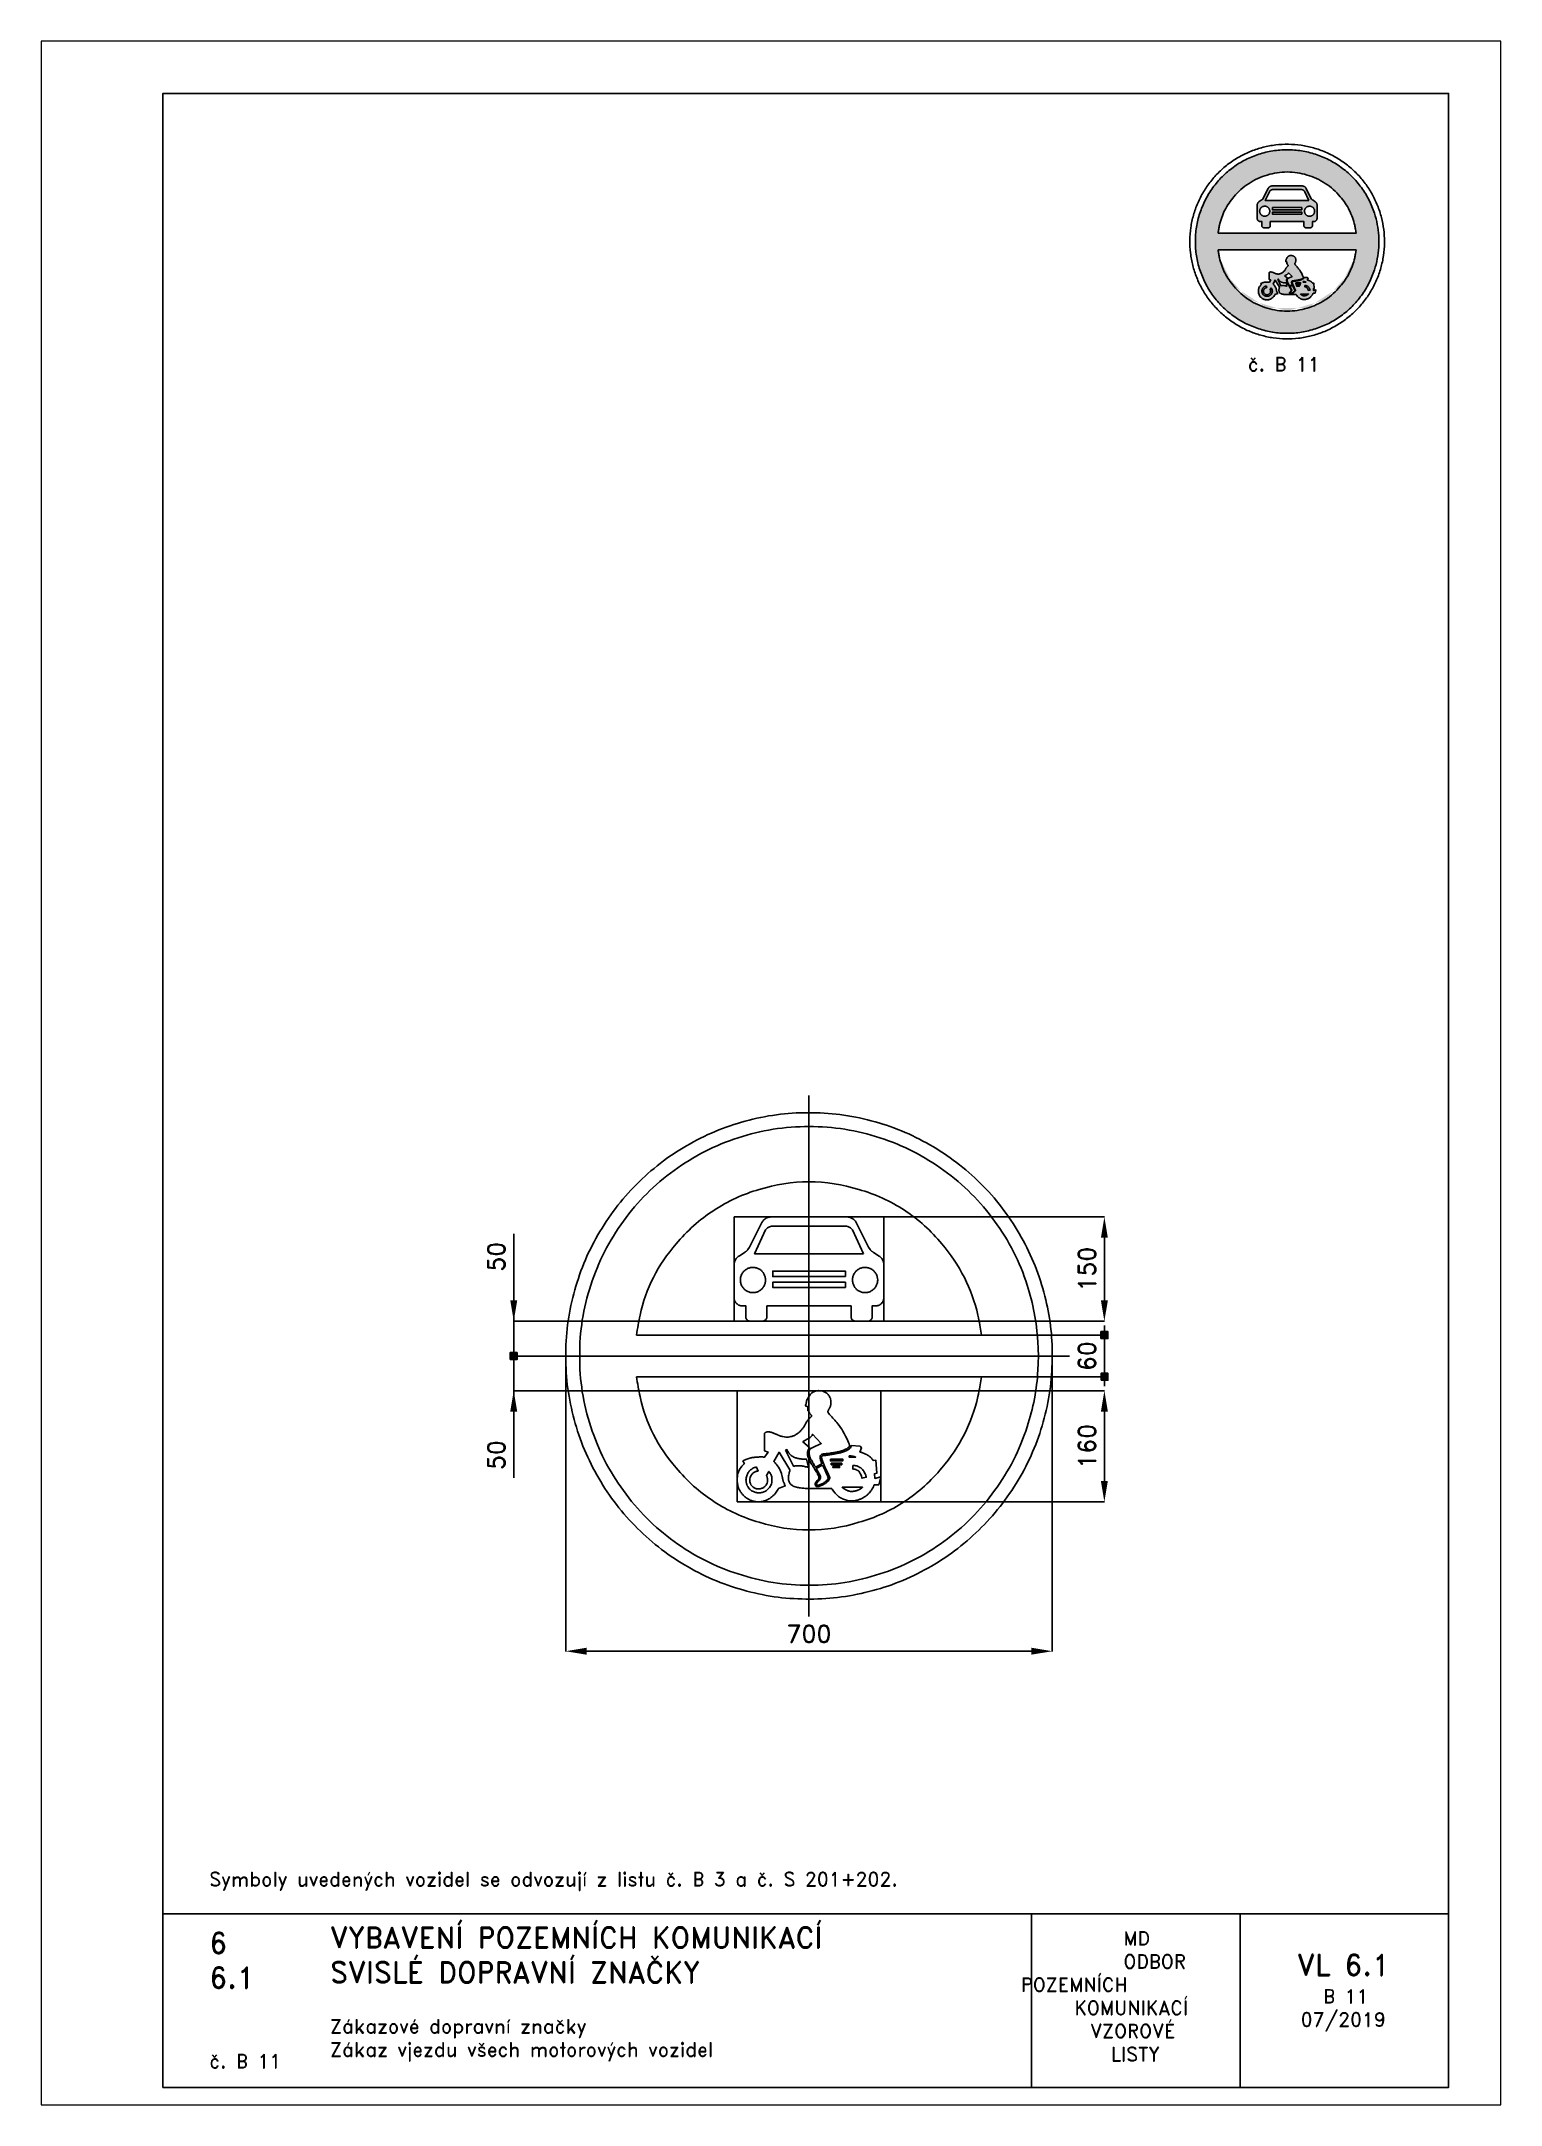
# Paper-space layout 'B 11' of a CAD drawing. Header units: millimetres. Extents: x 0 to 210, y 0 to 297.
# The model-space entities are those that its viewports show. They can reach past a viewport. Long polylines and large blocks are cut down to what shows.
import ezdxf

# ---------------------------------------------------------------- set-up
doc = ezdxf.new("R2010")
doc.units = ezdxf.units.MM
doc.header["$LTSCALE"] = 5
doc.linetypes.add('ČERCHOVANÁX2', pattern=[2, 1, -0.5, 0, -0.5])
doc.linetypes.add('ČÁRKOVANÁX2', pattern=[1.5, 1, -0.5])
for name, color, linetype in [('Kóty', 2, 'Continuous'), ('Rozpiska', 7, 'Continuous'), ('Značka', 7, 'Continuous')]:
    doc.layers.add(name, color=color, linetype=linetype)
doc.layers.add('Rámeček', color=6, linetype='Continuous', plot=False)
doc.styles.get("Standard").update_dxf_attribs({"font": 'romand.shx', "height": 25})
doc.dimstyles.get("Standard").update_dxf_attribs({"dimtxt": 25, "dimasz": 30, "dimexe": 0.18, "dimexo": 0.0625, "dimgap": 12.5, "dimtad": 1, "dimdec": 0, "dimzin": 0, "dimdsep": 46, "dimtxsty": 'Standard', "dimcen": 0.09, "dimadec": 0, "dimazin": 0, "dimtfac": 1, "dimtdec": 0, "dimtofl": 0, "dimtmove": 0, "dimatfit": 3, "dimfxl": 1, "dimtolj": 1, "dimtzin": 0, "dimarcsym": 0})

psp = doc.layouts.new('B 11')

# ---------------------------------------------------------------- texts
at = {"layer": 'Rozpiska', "color": 7, "attachment_point": 1}
for s, width, heights, insert, char_height in [('\\pi8.3248;{\\C6;č. B 11}', 27.9829, [2.67], (165.28, 251.51), 2), ('\\P\\PSymboly uvedených vozidel se odvozují z listu č. B 3 a č. S 201+202.', 155.5011, [0], (24.17, 40.15), 2), ('6', 149.0422, [0], (24.17, 24.77), 3), ('{\\C6;VYBAVENÍ POZEMNÍCH KOMUNIKACÍ\\P}SVISLÉ DOPRAVNÍ ZNAČKY{\\H1.34524x; }', 149.0422, [0], (41.56, 25.56), 3), ('\\pi14.7414;{\\C6;MD\\P\\pi2.36044;}ODBOR POZEMNÍCH{\\H1.57143x; }\\P\\pi7.69378;KOMUNIKACÍ{\\H1.5x; }\\P\\pi9.97949;{\\C6;VZOROVÉ\\H1.47619x; \\H0.67742x;\\P\\pi12.93187;LISTY\\H1.26984x; }', 33.1018, [0], (140.95, 24.95), 2), ('\\pi1.03113;{\\H1.5x;\\C6;VL 6.1\\P\\pi4.79302;\\H0.66667x;B 11\\H1.66666x; \\H0.6x;\\P\\pi1.5549;07/2019\\H1.80159x; }', 16.0623, [0], (179.66, 21.61), 2), ('6.1', 149.0422, [0], (24.17, 19.78), 3), ('{\\C6;Zákazové dopravní značky\\P}Zákaz vjezdu všech motorových vozidel{\\H1.83333x; }', 149.0422, [0], (41.56, 12.29), 2), ('{\\C6;č. B 11}', 18.3305, [2.67], (24.17, 7.28), 2)]:
    psp.add_mtext_dynamic_manual_height_columns(s, width=width, gutter_width=100, heights=heights, dxfattribs=dict(at, insert=insert, char_height=char_height))

msp = doc.modelspace()

# ---------------------------------------------------------------- texts
at = {"layer": 'Kóty', "char_height": 25, "attachment_point": 5, "rotation": 90}
for s, insert in [('\\A1;50', (-449.9, 143)), ('\\A1;60', (400, -0.1)), ('\\A1;50', (-449.9, -142.5))]:
    msp.add_mtext(s, dxfattribs=dict(at, insert=insert))

# ---------------------------------------------------------------- blocks, each defined once
blk = doc.blocks.new('*D2')
at = {"layer": 'Defpoints', "color": 0, "transparency": 16777216}
for p in [(107.8, 200.2), (425, 200.2), (107.8, 50.2)]:
    blk.add_point(p, dxfattribs=at)
at = {"layer": 'Kóty', "color": 0, "lineweight": -2, "transparency": 16777216}
for p, q in [((107.8, 200.2), (425.2, 200.2)), ((425, 80.2), (425, 170.2)), ((107.8, 50.2), (425.2, 50.2))]:
    blk.add_line(p, q, dxfattribs=at)
at = {"layer": 'Kóty', "color": 0, "transparency": 16777216}
for points in [[(420, 170.2), (430, 170.2), (425, 200.2)], [(420, 80.2), (430, 80.2), (425, 50.2)]]:
    blk.add_solid(points, dxfattribs=at)
at = {"layer": 'Kóty', "color": 0, "transparency": 16777216, "insert": (400, 125.2), "char_height": 25, "attachment_point": 5, "rotation": 90}
blk.add_mtext('\\A1;150', dxfattribs=at)
blk = doc.blocks.new('*D3')
at = {"layer": 'Defpoints', "color": 0, "transparency": 16777216}
for p in [(103.3, -49.8), (425, -49.8), (103.3, -209.8)]:
    blk.add_point(p, dxfattribs=at)
at = {"layer": 'Kóty', "color": 0, "lineweight": -2, "transparency": 16777216}
for p, q in [((103.3, -49.8), (425.2, -49.8)), ((425, -179.8), (425, -79.8)), ((103.3, -209.8), (425.2, -209.8))]:
    blk.add_line(p, q, dxfattribs=at)
at = {"layer": 'Kóty', "color": 0, "transparency": 16777216}
for points in [[(420, -79.8), (430, -79.8), (425, -49.8)], [(420, -179.8), (430, -179.8), (425, -209.8)]]:
    blk.add_solid(points, dxfattribs=at)
at = {"layer": 'Kóty', "color": 0, "transparency": 16777216, "insert": (400, -129.8), "char_height": 25, "attachment_point": 5, "rotation": 90}
blk.add_mtext('\\A1;160', dxfattribs=at)
blk = doc.blocks.new('*D4')
at = {"layer": 'Defpoints', "color": 0, "transparency": 16777216}
for p in [(-350.1, 0), (350, 0.2), (350, -424.8)]:
    blk.add_point(p, dxfattribs=at)
at = {"layer": 'Kóty', "color": 0, "lineweight": -2, "transparency": 16777216}
for p, q in [((350, 0.2), (350, -425)), ((-350.1, -0.1), (-350.1, -425)), ((-320.1, -424.8), (320, -424.8))]:
    blk.add_line(p, q, dxfattribs=at)
at = {"layer": 'Kóty', "color": 0, "transparency": 16777216}
for points in [[(-320.1, -419.8), (-320.1, -429.8), (-350.1, -424.8)], [(320, -419.8), (320, -429.8), (350, -424.8)]]:
    blk.add_solid(points, dxfattribs=at)
at = {"layer": 'Kóty', "color": 0, "transparency": 16777216, "insert": (0, -399.8), "char_height": 25, "attachment_point": 5}
blk.add_mtext('\\A1;700', dxfattribs=at)

# ---------------------------------------------------------------- dimensions: what is measured, and where the dimension line sits
at = {"layer": 'Kóty'}
for base, p1, p2, picture, middle in [((425, 200.2), (107.8, 50.2), (107.8, 200.2), '*D2', (400, 125.2)), ((425, -49.8), (103.3, -209.8), (103.3, -49.8), '*D3', (400, -129.8))]:
    dim = msp.add_linear_dim(base=base, p1=p1, p2=p2, angle=90, dimstyle='Standard', dxfattribs=at)
    dim.commit()
    dim.dimension.update_dxf_attribs({"geometry": picture, "text_midpoint": middle})
dim = msp.add_linear_dim(base=(350, -424.8), p1=(-350.1, 0), p2=(350, 0.2), dimstyle='Standard', dxfattribs=at)
dim.commit()
dim.dimension.update_dxf_attribs({"geometry": '*D4', "text_midpoint": (0, -399.8)})

# ---------------------------------------------------------------- hatches: boundary and pattern name
at = {"layer": 'Kóty'}
h = msp.add_hatch(color=256, dxfattribs=at)
h.dxf.hatch_style = 1
h.paths.add_polyline_path([(420, 25.2), (430, 25.2), (430, 35.2), (420, 35.2)])
h = msp.add_hatch(color=256, dxfattribs=at)
h.dxf.hatch_style = 1
h.paths.add_polyline_path([(-430.1, -5), (-420.1, -5), (-420.1, 5), (-430.1, 5)])
h = msp.add_hatch(color=256, dxfattribs=at)
h.dxf.hatch_style = 1
h.paths.add_polyline_path([(420.2, -34.8), (430.2, -34.8), (430.2, -24.8), (420.2, -24.8)])

# ---------------------------------------------------------------- linework, layer by layer
for p, q in [((-424.9, 80.2), (-424.9, 175.7)), ((425, 60.2), (425, 154.5)), ((-424.9, 30), (-424.9, 60)), ((-107.9, 50.2), (-425.1, 50.2)), ((-424.9, 30), (-424.9, -60)), ((248.2, 30.2), (425.2, 30.2)), ((-350.1, 0), (-425.1, 0)), ((-103.7, -49.8), (-425.1, -49.8)), ((248.2, -29.8), (425.2, -29.8)), ((-424.9, -79.8), (-424.9, -175.3)), ((425, -59.8), (425, -89.8))]:
    msp.add_line(p, q, dxfattribs=at)
for points in [[(420, 25.2), (430, 25.2), (430, 35.2), (420, 35.2)], [(-430.1, -5), (-420.1, -5), (-420.1, 5), (-430.1, 5)], [(420.2, -34.8), (430.2, -34.8), (430.2, -24.8), (420.2, -24.8)]]:
    msp.add_lwpolyline(points, close=True, dxfattribs=at)
for points in [[(420, 35.2), (430, 25.2)], [(430, 35.2), (420, 25.2)], [(425, 43.9), (425, 35.2)], [(425, -29.8), (425, 30.2)], [(-430.1, 5), (-420.1, -5)], [(-420.1, 5), (-430.1, -5)], [(420.2, -24.8), (430.2, -34.8)], [(430.2, -24.8), (420.2, -34.8)], [(425.2, -34.8), (425.2, -43.4)]]:
    msp.add_lwpolyline(points, dxfattribs=at)
for points in [[(-429.9, 80.2), (-419.9, 80.2), (-424.9, 50.2)], [(-429.9, -79.8), (-419.9, -79.8), (-424.9, -49.8)]]:
    msp.add_solid(points, dxfattribs=at)
at = {"layer": 'Značka', "color": 6, "linetype": 'ČERCHOVANÁX2', "lineweight": 25, "ltscale": 5}
for p, q in [((-0.1, 375), (-0.1, -375)), ((374.9, 0), (-375.1, 0))]:
    msp.add_line(p, q, dxfattribs=at)
at = {"layer": 'Značka', "color": 5}
for points in [[(350, 0.2), (350, -2.1), (349.9, -4.3, -0.032172), (346.5, -50, -0.035727), (336.8, -94.8, -0.036662), (321.8, -138, -0.034747), (300.8, -178.7, -0.03404), (274.9, -216.5, -0.034454), (244.2, -250.5, -0.034562), (209.5, -280.3, -0.034429), (171, -305.1, -0.03439), (129.7, -325, -0.034416), (86.1, -339, -0.034424), (41.1, -347.5, -0.034416), (-4.6, -349.7, -0.034415), (-50.3, -346.3, -0.034415), (-95, -336.6, -0.034419), (-138.3, -321.5, -0.034416), (-179, -300.6, -0.034418), (-216.8, -274.7, -0.034416), (-250.7, -244, -0.034417), (-280.6, -209.3, -0.034415), (-305.4, -170.8, -0.034417), (-325.3, -129.5, -0.034417), (-339.3, -85.9, -0.034414), (-347.8, -40.9, -0.034418), (-350, 4.8, -0.034419), (-346.6, 50.5, -0.034417), (-336.9, 95.2, -0.034418), (-321.8, 138.5, -0.034416), (-300.8, 179.2, -0.034417), (-275, 217, -0.034413), (-244.3, 250.9, -0.034415), (-209.5, 280.8, -0.034415), (-171.1, 305.6, -0.034416), (-129.8, 325.5, -0.034416), (-86.2, 339.5, -0.034414), (-41.2, 348, -0.034419), (4.5, 350.2, -0.034416), (50.2, 346.8, -0.034419), (95, 337.1, -0.034414), (138.2, 322, -0.034414), (178.9, 301, -0.034418), (216.7, 275.2, -0.034408), (250.7, 244.5, -0.034415), (280.5, 209.7, -0.034491), (305.3, 171.3, -0.034422), (325.2, 130, -0.034082), (339.2, 86.4, -0.03279), (347.5, 43.6, -0.034265), (350, 0.2)], [(55.3, 200.2), (56.6, 200.1, -0.012933), (57.8, 199.8, -0.017296), (58.9, 199.6, -0.021898), (59.9, 199.2, -0.0251), (61.1, 198.7), (62.2, 198.1), (63.2, 197.4), (64.3, 196.6), (65.1, 195.9), (65.9, 195), (66.7, 194.1), (67.3, 193.1), (67.8, 192.3), (68.3, 191.5), (85.7, 156.6), (87.9, 153.2), (88.3, 152.8), (88.7, 152.4), (89.1, 152), (89.6, 151.5), (90, 151.1), (90.5, 150.8), (90.9, 150.4), (91.3, 150.1), (91.7, 149.8), (92.1, 149.5), (92.8, 149.1), (93.5, 148.6), (100, 144.4), (101, 143.8), (101.9, 143.1), (102.9, 142.3), (103.8, 141.4), (104.6, 140.5), (105.3, 139.5), (105.9, 138.5), (106.4, 137.5), (106.8, 136.7), (107.1, 135.8), (107.4, 134.6), (107.6, 133.5), (107.7, 132.9), (107.8, 132.4), (107.8, 84.1), (107.6, 82.6), (107.4, 81.2), (106.9, 79.7), (106.2, 78.2), (105.4, 77), (104.5, 75.9), (103.4, 74.9), (102.3, 74.1), (101.3, 73.5, -0.031349), (100.2, 73, -0.037186), (98.8, 72.6, -0.02473), (97.3, 72.3), (96.6, 72.2), (95.9, 72.2), (90.8, 72.2), (90.8, 56.3), (90.7, 55.1), (90.4, 54, -0.079557), (89.6, 52.6, -0.085166), (88.4, 51.4, -0.082705), (86.8, 50.7, -0.025908), (84.9, 50.2), (66.5, 50.2, -0.019269), (65, 50.5, -0.05959), (63.6, 51.1, -0.076981), (62.3, 52.1, -0.081007), (61.3, 53.4, -0.063371), (60.8, 54.8), (60.6, 56.3), (60.6, 72.2), (-60.7, 72.2), (-60.7, 56.3), (-60.8, 55.2), (-61.1, 54.1, -0.079323), (-61.9, 52.6, -0.085958), (-63.1, 51.4, -0.078935), (-64.8, 50.7, -0.024831), (-66.6, 50.2), (-85, 50.2, -0.020616), (-86.6, 50.5, -0.063573), (-88.1, 51.1, -0.077053), (-89.3, 52.1, -0.081499), (-90.2, 53.4, -0.064404), (-90.7, 54.8), (-90.9, 56.3), (-90.9, 72.2), (-96, 72.2), (-96.8, 72.2), (-97.7, 72.4, -0.024104), (-99.1, 72.6, -0.036686), (-100.4, 73.1, -0.031035), (-101.4, 73.5), (-102.4, 74.1, -0.028144), (-103.6, 75, -0.029247), (-104.6, 76, -0.034009), (-105.6, 77.2, -0.039932), (-106.4, 78.5, -0.041668), (-107.1, 80), (-107.5, 81.6), (-107.7, 82.8), (-107.8, 84.1), (-107.8, 132.4), (-107.8, 133), (-107.7, 133.7), (-107.4, 134.8), (-107.1, 135.9), (-106.8, 136.7), (-106.5, 137.5), (-105.9, 138.6), (-105.3, 139.6), (-104.6, 140.6), (-103.8, 141.5), (-102.8, 142.5), (-101.8, 143.3), (-100.9, 143.9), (-100.1, 144.4), (-93.5, 148.6), (-92.8, 149.1), (-92.1, 149.6), (-91.7, 149.8), (-91.4, 150.1), (-90.9, 150.4), (-90.5, 150.8), (-90, 151.2), (-89.6, 151.6), (-89.1, 152), (-88.7, 152.5), (-88.3, 152.8), (-88, 153.2), (-85.7, 156.6), (-68.3, 191.5), (-68, 192.1), (-67.6, 192.8), (-67, 193.8), (-66.2, 194.8), (-65.5, 195.5), (-64.8, 196.2), (-63.8, 197), (-62.8, 197.8, -0.023494), (-61.6, 198.5, -0.027237), (-60.4, 199.1, -0.028183), (-59, 199.5, -0.022841), (-57.6, 199.9, -0.011721), (-56.5, 200.1), (-55.4, 200.2), (55.3, 200.2)], [(78.4, 147.3), (62.4, 181.6), (61.9, 182.2), (61.4, 182.7), (60.5, 183.6), (59.5, 184.4), (58.7, 185), (57.8, 185.5), (56.8, 186), (55.8, 186.4), (54.9, 186.7, 0.021097), (53.9, 186.9, 0.021434), (52.9, 187.1, 0.017885), (51.9, 187.2, 0.009554), (51.1, 187.2), (50.4, 187.2), (-50.4, 187.2, 0.003699), (-51.3, 187.2, 0.011102), (-52.2, 187.2, 0.017833), (-53.2, 187.1, 0.02082), (-54.2, 186.9, 0.019989), (-55.1, 186.7, 0.017343), (-56, 186.4, 0.017529), (-56.9, 186), (-57.9, 185.5), (-58.8, 185), (-59.7, 184.4, 0.028285), (-60.7, 183.5), (-61.6, 182.5), (-62, 182.1), (-62.4, 181.6), (-78.4, 147.3), (78.4, 147.3)], [(-62.6, 109.5), (-62.8, 111.7, 0.029146), (-63.1, 113.9, 0.038455), (-63.9, 116.2, 0.034267), (-64.9, 118.3, 0.033143), (-66.2, 120.3, 0.034384), (-67.7, 122.1, 0.034699), (-69.5, 123.7, 0.034483), (-71.4, 125.1, 0.03439), (-73.6, 126.1, 0.034454), (-75.8, 126.9, 0.034392), (-78.1, 127.4, 0.034387), (-80.5, 127.6, 0.034433), (-82.8, 127.5, 0.034389), (-85.2, 127.1, 0.034366), (-87.4, 126.3, 0.034513), (-89.6, 125.3, 0.034383), (-91.6, 124, 0.034387), (-93.4, 122.5, 0.034405), (-94.9, 120.7, 0.034354), (-96.3, 118.8, 0.03444), (-97.4, 116.6, 0.034403), (-98.2, 114.4, 0.034416), (-98.7, 112.1, 0.034392), (-98.8, 109.7, 0.034485), (-98.7, 107.4, 0.034498), (-98.3, 105, 0.034398), (-97.5, 102.8, 0.034492), (-96.5, 100.6, 0.034496), (-95.2, 98.6, 0.034465), (-93.7, 96.8, 0.034372), (-91.9, 95.2, 0.034439), (-90, 93.9, 0.034394), (-87.9, 92.8, 0.034403), (-85.6, 92, 0.034429), (-83.3, 91.5, 0.034392), (-80.9, 91.4, 0.034485), (-78.6, 91.5, 0.034389), (-76.2, 91.9, 0.03443), (-74, 92.6, 0.034399), (-71.9, 93.7, 0.034413), (-69.9, 95, 0.03439), (-68.1, 96.5, 0.034402), (-66.5, 98.3, 0.034602), (-65.1, 100.2, 0.034418), (-64, 102.3, 0.033723), (-63.3, 104.6, 0.034456), (-62.8, 106.9, 0.037338), (-62.6, 109.2), (-62.6, 109.4), (-62.6, 109.5)], [(98.8, 109.5), (98.6, 111.7), (98.2, 113.9, 0.038357), (97.5, 116.2, 0.03422), (96.5, 118.3, 0.03323), (95.2, 120.3, 0.034464), (93.6, 122.1, 0.034663), (91.9, 123.7, 0.034425), (89.9, 125.1, 0.03439), (87.8, 126.1, 0.034438), (85.6, 126.9, 0.034379), (83.2, 127.4, 0.034387), (80.9, 127.6, 0.034434), (78.5, 127.5, 0.034381), (76.2, 127.1, 0.034366), (73.9, 126.3, 0.034489), (71.8, 125.3, 0.034327), (69.8, 124, 0.034355), (68, 122.5, 0.034481), (66.4, 120.7, 0.034354), (65.1, 118.8, 0.03444), (64, 116.6, 0.0345), (63.2, 114.4, 0.034416), (62.7, 112.1, 0.034495), (62.5, 109.7, 0.034433), (62.6, 107.4, 0.034346), (63.1, 105, 0.034496), (63.8, 102.8, 0.034446), (64.8, 100.6, 0.034323), (66.1, 98.6, 0.034503), (67.7, 96.8, 0.034474), (69.4, 95.2, 0.0345), (71.4, 93.9, 0.034394), (73.5, 92.8, 0.034384), (75.7, 92, 0.034429), (78, 91.5, 0.034382), (80.4, 91.4, 0.034485), (82.8, 91.5, 0.034381), (85.1, 91.9, 0.034444), (87.4, 92.6, 0.034355), (89.5, 93.7, 0.034386), (91.5, 95, 0.034457), (93.3, 96.5, 0.034362), (94.9, 98.3, 0.03456), (96.2, 100.2, 0.034463), (97.3, 102.3, 0.033723), (98.1, 104.6, 0.034456), (98.6, 106.9, 0.037235), (98.8, 109.2), (98.8, 109.4), (98.8, 109.5)], [(93.6, -185.2), (100.5, -185.2), (103.4, -173.9), (94.9, -176.2), (94.2, -169.4), (97.6, -168.5), (96.1, -149.8), (92.2, -150.1), (92.1, -150), (92, -149.8), (91.3, -148.9), (90.6, -147.9), (90, -147.1), (89.2, -146.4), (88.5, -145.6), (87.7, -144.9), (86.9, -144.4), (86.2, -143.8), (85.2, -143.2), (84.2, -142.6), (84, -142.5), (83.9, -142.3), (83.7, -142.2), (83.5, -142.2), (83.2, -142), (82.9, -141.8), (82.2, -141.4), (81.4, -141), (80.3, -140.5), (79.2, -140), (78.2, -139.6), (77.1, -139.2), (76.2, -139), (75.4, -138.7), (74.4, -138.4), (73.5, -138.2), (73.3, -138.2), (73.2, -138.1), (75.5, -132), (73.5, -129.6), (60.8, -128.6), (60.7, -128.9), (60.7, -129.2, -0.074234), (60.3, -130.6), (59.5, -131.9, -0.054898), (58.3, -133.2, -0.034166), (56.9, -134.3, -0.030923), (54.6, -135.7, -0.02204), (52.2, -136.8, -0.016973), (49.5, -137.8, -0.012899), (46.8, -138.7), (45.2, -139.1), (43.6, -139.6), (41.9, -139.9), (40.2, -140.3), (38.1, -140.7), (36.1, -141.1), (34.5, -141.4), (32.9, -141.7), (31.3, -141.9), (29.7, -142.2), (28.4, -142.3), (27.1, -142.5), (25.4, -142.7, -0.004948), (23.6, -142.9), (22.5, -143), (21.3, -143.1), (20.6, -143.2, 0.023742), (19.8, -143.4), (19.4, -143.5), (19, -143.7), (18.7, -143.8), (18.5, -144), (18.4, -144.2), (18.2, -144.4), (18.1, -144.6), (18, -144.8), (18, -145.2), (18, -145.7), (18.1, -146.4), (18.2, -147.1), (18.5, -148.3), (18.9, -149.5), (19.3, -150.7), (19.8, -152), (20.3, -153.2), (20.8, -154.4), (21, -155.1), (21.3, -155.7), (21.6, -156.4), (21.8, -157), (22.8, -159.2), (23.9, -161.4), (24.8, -163.3), (25.7, -165.2), (26.6, -167.1), (27.5, -169), (28.1, -170.3), (28.7, -171.7), (29.4, -173.2, -0.0646), (29.8, -174.6), (29.9, -175.6), (29.7, -176.6), (29.2, -177.7), (28.4, -178.7), (27.4, -180), (26.2, -181.1), (24.9, -182.2), (23.5, -183.2), (22.9, -183.6), (22.2, -184.1), (21.3, -184.6), (20.5, -185.1), (19.1, -185.8), (17.7, -186.4), (16.4, -186.9), (15.1, -187.3, -0.022573), (13.8, -187.7, -0.034074), (12.5, -187.9, -0.035875), (11.7, -187.9, -0.056644), (10.8, -187.7), (10.5, -187.6), (10.1, -187.4), (9.7, -187.1), (9.4, -186.6, -0.087165), (8.9, -185.4, -0.08812), (8.8, -184.1), (9, -183.3), (9.3, -182.5), (9.9, -181.4), (10.7, -180.4), (11.8, -179.2), (12.8, -178), (13.5, -177.2), (14, -176.3), (14.2, -175.6), (14.3, -174.9), (14.3, -174.1), (14, -173.2), (13.7, -172.4), (13.2, -171.5), (12.3, -169.9), (11.5, -168.3), (10.4, -166.4), (9.3, -164.5), (8.1, -162.5), (6.9, -160.6), (6.2, -159.5), (5.5, -158.3), (4.8, -157.1), (4, -155.9), (3.2, -154.5), (2.3, -153.1), (1.7, -152.1), (1.2, -150.9), (0.6, -149.8), (0.2, -148.7), (-0.2, -147.8), (-0.6, -146.8), (-1.1, -145.5), (-1.5, -144.2), (-1.8, -143.4), (-2, -142.5), (-2.1, -141.8), (-2.2, -141), (-2.2, -140.4), (-2.3, -139.7), (-2.2, -139.2), (-2.2, -138.6), (-2.2, -138.1), (-2.1, -137.5), (-1.9, -136.7), (-1.6, -135.9), (-1.4, -135.3), (-1.1, -134.7), (-0.8, -134.1), (-0.5, -133.6), (-0.2, -133.1), (0, -132.7), (0.3, -132.2), (0.6, -131.8), (0.7, -131.7), (0.7, -131.6), (-8.7, -123.5), (-8.5, -123.3), (-8.3, -123.2, -0.02978), (-6.8, -122), (-5.1, -121), (-3.4, -120.1), (-1.7, -119.2), (-0.1, -118.2), (1.5, -117.2), (2.7, -116.2, 0.04157), (3.8, -115.1), (4.4, -114.1), (4.9, -113.1), (5, -112.8), (5, -112.6), (17.5, -125.9), (4.3, -131.9), (4.1, -132), (3.9, -132.1, 0.043485), (2.8, -132.8, 0.054262), (1.8, -133.7), (1.2, -134.5), (0.8, -135.3), (0.4, -136.3), (0.2, -137.2), (0.1, -138.1), (0, -139.1), (0, -139.5), (0.1, -139.9), (0.1, -140.3), (0.1, -140.7), (0.3, -141.9), (0.5, -143), (0.8, -144.1), (1.2, -145.2), (1.7, -146.5), (2.3, -147.7), (2.8, -148.8), (3.4, -149.9), (4.3, -151.4), (5.2, -152.9), (5.7, -153.8), (6.3, -154.7), (6.7, -155.4), (7, -156), (7.4, -156.7), (7.8, -157.3), (8.1, -157.8), (8.4, -158.3), (8.8, -158.9), (9.1, -159.5), (9.2, -159.6), (9.3, -159.7), (18.4, -154.9), (18.3, -154.8), (18.3, -154.7), (17.9, -153.8), (17.6, -152.9), (17.3, -151.9), (17, -150.8), (16.6, -149.7), (16.3, -148.6), (16.2, -147.7), (16, -146.9), (15.9, -146.1), (15.8, -145.2), (15.9, -144.3), (16.2, -143.4), (16.5, -142.9), (16.9, -142.4), (17.5, -142), (18, -141.6), (18.9, -141.3), (19.7, -141), (20.3, -140.9), (20.9, -140.8), (21.8, -140.7), (22.7, -140.6), (23.5, -140.5), (24.4, -140.5), (25.1, -140.4), (25.9, -140.3), (26.5, -140.2), (27.2, -140.2), (27.6, -140.1), (28, -140.1), (28.4, -140), (28.7, -140), (30.3, -139.8), (31.8, -139.5), (33.1, -139.3), (34.5, -139.1), (35.9, -138.9), (37.4, -138.6), (38.6, -138.4), (39.7, -138.2), (41.2, -137.9), (42.7, -137.5), (44.1, -137.2), (45.5, -136.8), (46.6, -136.5), (47.7, -136.2), (48.8, -135.8), (49.9, -135.4), (50.7, -135), (51.6, -134.7), (52.6, -134.2), (53.6, -133.8), (54.5, -133.3), (55.3, -132.7), (56, -132.2), (56.7, -131.7), (57.2, -131.1), (57.7, -130.5), (58, -130.1), (58.3, -129.6), (58.4, -129.4), (58.4, -129.1), (58.4, -129), (58.4, -128.8), (58.4, -128.7), (58.4, -128.7), (58.3, -128.3), (58.2, -128), (57.9, -127.2), (57.6, -126.4), (56.7, -124.2), (55.8, -121.9), (54.2, -118.5), (52.5, -115.1), (50.6, -111.5), (48.6, -108), (47, -105.4), (45.3, -102.8), (43.4, -100), (41.4, -97.3), (40.1, -95.7), (38.7, -94.1), (37.2, -92.4), (35.8, -90.8), (34.3, -89.2), (32.8, -87.6), (31.7, -86.4), (30.6, -85.2), (29.5, -84), (28.4, -82.8), (27.8, -82.1), (27.4, -81.2), (27.2, -80.6), (27.2, -79.9), (27.3, -79.3), (27.4, -78.7), (27.8, -77.9), (28.2, -77.1), (28.6, -76.4), (29, -75.8), (29.5, -75), (30, -74.2), (30.5, -73.2), (30.9, -72.1), (31.1, -71.3), (31.3, -70.4), (31.4, -69.5), (31.5, -68.7), (31.5, -67.9), (31.5, -67.2), (31.5, -66.2), (31.5, -65.3, 0.039101), (31.1, -62.2, 0.056634), (30.1, -59.4, 0.048998), (29, -57.2, 0.041703), (27.4, -55.3, 0.038886), (25.6, -53.6, 0.038553), (23.5, -52.2, 0.030468), (21.7, -51.3, 0.027857), (19.8, -50.6, 0.03563), (17.2, -50, 0.038033), (14.5, -49.8, 0.032047), (12.4, -49.8, 0.033767), (10.3, -50.2, 0.027771), (8.6, -50.7, 0.026711), (7, -51.3, 0.025988), (5.5, -52.1, 0.025857), (4.1, -53.1), (3, -53.9), (2.1, -54.8), (1, -56.1), (0, -57.5), (-1.1, -59.1), (-1.9, -60.9), (-2.5, -62.2), (-3, -63.6), (-3.5, -64.9), (-3.8, -66.3), (-4.1, -67.4), (-4.3, -68.6), (-4.6, -69.9), (-4.9, -71.2), (-4.9, -71.5), (-5, -71.8), (-1.6, -73.2), (-1.7, -78.8), (-1.6, -78.8), (-1.5, -78.8, -0.048168), (-1.1, -78.9), (-0.8, -79.1), (-0.5, -79.3), (-0.3, -79.5), (-0.1, -79.8), (0.1, -80.2), (0.3, -80.7), (0.5, -81.1), (0.6, -81.5), (0.7, -81.9), (0.9, -82.3), (1.2, -82.7), (1.6, -83.2), (2, -83.6), (2.4, -84), (2.8, -84.5), (3.2, -84.9), (3.5, -85.3), (3.7, -85.6), (3.8, -85.9), (3.9, -86), (3.9, -86.2), (3.8, -86.4), (3.8, -86.6), (3.6, -86.8), (3.4, -87), (3.1, -87.4), (2.8, -87.7), (2.5, -88), (2.2, -88.3), (1.8, -88.6), (1.5, -88.9), (1.3, -89.1), (1.1, -89.2), (0.9, -89.4), (0.7, -89.6), (-0.4, -90.5), (-1.3, -91.6), (-2.1, -92.6), (-2.8, -93.7), (-3.5, -94.8), (-4.1, -95.9), (-4.6, -96.8), (-5, -97.6), (-5.6, -98.6), (-6.1, -99.6, -0.029621), (-8.7, -103.6, -0.032922), (-11.7, -107.2, -0.032154), (-14.7, -110.1, -0.035332), (-18.1, -112.5, -0.040023), (-21.9, -114.6, -0.045117), (-26, -115.9, -0.039623), (-29.6, -116.5, -0.036973), (-33.3, -116.6, -0.042115), (-37.7, -116, -0.040465), (-42, -114.7), (-42.8, -114.4), (-43.6, -114.1), (-43.7, -114), (-43.8, -114), (-44.1, -113.9), (-44.3, -113.8), (-44.9, -113.5), (-45.5, -113.3), (-46.3, -112.9), (-47.1, -112.6), (-47.9, -112.3), (-48.7, -111.9), (-49.4, -111.6), (-50, -111.4), (-50.9, -111), (-51.7, -110.7), (-52.6, -110.3), (-53.5, -110), (-54.3, -109.7), (-55.2, -109.5), (-56.1, -109.3), (-57, -109.1), (-57.7, -109), (-58.4, -109, 0.019944), (-59.2, -109, 0.029439), (-60, -109, 0.025288), (-60.5, -109.1), (-61.1, -109.3), (-61.6, -109.5), (-62, -109.7), (-62.4, -109.9), (-62.8, -110.2), (-63.2, -110.4), (-63.5, -110.7), (-63.8, -111), (-64, -111.3), (-64.1, -111.3), (-64.1, -111.4), (-64.1, -136.3), (-59, -138.2), (-63.9, -145.4), (-64.1, -145.4), (-64.3, -145.4, 0.008072), (-65.9, -145.3, 0.006752), (-67.5, -145.2, 0.005868), (-69.1, -145.2, 0.005266), (-70.7, -145.2, 0.005259), (-72.4, -145.3, 0.005265), (-74, -145.4, 0.004275), (-75.3, -145.4, 0.004667), (-76.6, -145.5, 0.005953), (-78.1, -145.7, 0.006461), (-79.6, -145.9, 0.0104), (-81.6, -146.2, 0.012907), (-83.5, -146.6), (-85.1, -147), (-86.6, -147.4), (-88.1, -147.9), (-89.6, -148.5), (-90.8, -148.9), (-92, -149.4), (-93.3, -150), (-94.6, -150.6), (-94.8, -150.7), (-95.1, -150.8), (-92.9, -154.9), (-93.2, -155.2), (-93.6, -155.5), (-95.6, -157.5, 0.023663), (-97.5, -159.8), (-99, -161.9), (-100.3, -164.2), (-101.4, -166.6), (-102.2, -169), (-102.7, -171.1), (-103.1, -173.1), (-103.4, -175.9), (-103.5, -178.7, 0.045044), (-102.9, -184.5, 0.052103), (-101.3, -190.1, 0.04344), (-99.2, -194.3, 0.03927), (-96.4, -198.2, 0.037767), (-93.2, -201.6, 0.039048), (-89.5, -204.5, 0.03154), (-86.2, -206.4, 0.03027), (-82.7, -207.9, 0.039991), (-78.1, -209.2, 0.045344), (-73.3, -209.8, 0.043234), (-68.8, -209.5, 0.04026), (-64.4, -208.6, 0.031209), (-61, -207.4, 0.031155), (-57.8, -205.7, 0.030192), (-54.8, -203.8, 0.028168), (-52, -201.4), (-49.9, -199.3), (-48, -197.1), (-46.1, -194.4), (-44.3, -191.6), (-44, -191.1), (-43.8, -190.6), (-34.1, -186.9), (-34.1, -186.9), (-34.1, -186.8), (-34.5, -186.2), (-34.8, -185.6), (-35.2, -184.8), (-35.5, -184), (-35.9, -183.1), (-36.3, -182.2), (-36.5, -181.6), (-36.8, -180.9), (-37, -180.3), (-37.2, -179.7), (-37.2, -179.6), (-37.2, -179.5), (-37.2, -179.4), (-37.3, -179.3), (-37.3, -179.1), (-37.4, -178.9), (-37.5, -178.4), (-37.6, -177.9), (-37.8, -177.1), (-38, -176.3), (-38.2, -175.5), (-38.4, -174.7), (-38.5, -174), (-38.6, -173.4), (-38.8, -172.6), (-38.9, -171.8), (-39.6, -169.1), (-40.5, -166.5), (-41.4, -164.3), (-42.6, -162.2), (-43.9, -160.1), (-45.2, -158.1), (-46.4, -156.6), (-47.6, -155.1), (-48.9, -153.6), (-50.2, -152.1), (-50.4, -151.9), (-50.7, -151.6), (-43.1, -138.4), (-27.4, -163.8), (-27.4, -163.8), (-27.4, -163.9), (-27.6, -164.5), (-27.8, -165.2), (-28.2, -166.4), (-28.5, -167.6), (-28.8, -169.2), (-29.1, -170.8), (-29.3, -172.2), (-29.5, -173.6), (-29.6, -175.5), (-29.5, -177.3), (-29.3, -178.5), (-29, -179.8), (-28.6, -180.9), (-28.1, -181.9), (-27.6, -182.9), (-26.9, -183.8), (-26.3, -184.5), (-25.7, -185.1), (-24.9, -185.9), (-23.9, -186.5, 0.054075), (-21.2, -187.8, 0.02724), (-18.2, -188.6, 0.013942), (-15.2, -189.3, 0.011777), (-12.1, -189.8, 0.009979), (-8.9, -190.1, 0.007823), (-5.6, -190.4, 0.004976), (-3.2, -190.6, 0.004492), (-0.7, -190.7, 0.004346), (1.6, -190.7, 0.005199), (3.9, -190.7), (4.2, -190.7), (4.6, -190.7), (32.5, -190.5), (32.8, -191), (33.1, -191.4), (35.2, -194.4), (37.5, -197.2, 0.023613), (39.9, -199.7, 0.025918), (42.5, -201.9, 0.028378), (45.3, -203.9, 0.03089), (48.4, -205.5, 0.025872), (51.1, -206.6, 0.023665), (53.9, -207.5, 0.031804), (57.8, -208.2, 0.033853), (61.7, -208.4, 0.041363), (66.6, -208, 0.039755), (71.3, -206.9, 0.032856), (75.2, -205.3, 0.029538), (78.9, -203.3, 0.029285), (82.5, -200.9, 0.031505), (85.7, -198, 0.026187), (88, -195.5, 0.026633), (90, -192.8, 0.031378), (91.9, -189.7, 0.038654), (93.2, -186.4), (93.4, -185.8), (93.6, -185.2)], [(-33.7, -135.6), (-31.9, -134.5), (-31.9, -134.6), (-31.8, -134.7), (-31.3, -135.5), (-30.9, -136.3), (-30.4, -137.2), (-29.9, -138), (-29.4, -138.8), (-28.8, -139.6), (-28.4, -140.2), (-27.9, -140.8), (-27.3, -141.5), (-26.7, -142.1, 0.044582), (-24.4, -143.9, 0.038175), (-21.9, -145.3, 0.027235), (-19.6, -146.3, 0.022237), (-17.3, -147, 0.018422), (-14.9, -147.6, 0.014979), (-12.4, -148, 0.009667), (-10.5, -148.2, 0.007624), (-8.5, -148.3, 0.005926), (-6.4, -148.5, 0.004223), (-4.3, -148.5), (-4, -148.6), (-3.6, -148.6), (-0.6, -160), (-0.8, -160), (-0.9, -160), (-2, -159.8), (-3, -159.6), (-4, -159.4), (-4.9, -159.2), (-5.9, -159), (-6.8, -158.8), (-7.6, -158.7), (-8.4, -158.5), (-9.4, -158.4), (-10.4, -158.2), (-11.8, -158, 0.0092), (-13.2, -157.9, 0.008738), (-14.4, -157.8, 0.009849), (-15.6, -157.8, 0.011267), (-16.8, -157.8, 0.013125), (-18, -157.9, 0.011311), (-19, -158), (-19.9, -158.2), (-20.9, -158.4), (-21.9, -158.6), (-22, -158.7), (-22.2, -158.7), (-33.7, -135.6)], [(-57.6, -166.2), (-57.5, -166.3), (-57.3, -166.5), (-56.4, -167.6), (-55.7, -168.8), (-55, -170), (-54.5, -171.2), (-54.1, -172.5), (-53.7, -173.8), (-53.5, -174.8), (-53.4, -175.9), (-53.3, -177.2), (-53.3, -178.6, -0.046033), (-53.7, -182, -0.049483), (-54.7, -185.3, -0.041413), (-56, -187.8, -0.038929), (-57.6, -190.1, -0.03856), (-59.6, -192.1, -0.040427), (-61.8, -193.9, -0.033289), (-63.8, -195, -0.031963), (-66, -195.9, -0.03618), (-68.4, -196.5, -0.040067), (-71, -196.8, -0.006021), (-71.4, -196.8, -0.001831), (-71.9, -196.8), (-72.3, -196.8), (-72.8, -196.8, -0.012259), (-73.7, -196.8), (-74.6, -196.7, -0.027647), (-76.7, -196.3, -0.029321), (-78.8, -195.6, -0.039762), (-81.4, -194.5, -0.040911), (-83.8, -192.9, -0.041804), (-85.9, -191.1, -0.043021), (-87.6, -188.8, -0.035689), (-88.8, -186.8), (-89.7, -184.7, -0.044415), (-90.5, -181.7, -0.041427), (-90.7, -178.6, -0.04198), (-90.5, -175.3, -0.04364), (-89.7, -172.2, -0.03563), (-88.7, -169.8, -0.035671), (-87.4, -167.6, -0.035545), (-85.9, -165.6, -0.03609), (-84.1, -163.8, -0.028904), (-82.4, -162.6, -0.027091), (-80.7, -161.5, -0.030074), (-78.6, -160.6, -0.032676), (-76.4, -159.9), (-76, -159.8), (-75.6, -159.7), (-73.4, -165.5), (-73.7, -165.6), (-73.9, -165.6, 0.04527), (-75.9, -166, 0.043428), (-77.7, -166.7, 0.040271), (-79.4, -167.7, 0.037025), (-80.9, -168.9, 0.036418), (-82.3, -170.3, 0.037637), (-83.4, -171.9), (-84.1, -173.3), (-84.7, -174.8), (-85.2, -176.8), (-85.3, -178.8, 0.049783), (-85, -181.1, 0.048459), (-84.3, -183.4), (-83.5, -185.1), (-82.3, -186.7, 0.039322), (-81, -188.1, 0.040855), (-79.5, -189.3, 0.034178), (-78.1, -190.1, 0.034554), (-76.6, -190.6, 0.044049), (-74.6, -191.1, 0.041158), (-72.6, -191.3, 0.047594), (-70.1, -191, 0.048447), (-67.8, -190.3, 0.03938), (-66, -189.5, 0.040086), (-64.4, -188.4, 0.040104), (-63, -187.1, 0.040928), (-61.8, -185.6), (-61, -184.2), (-60.4, -182.8), (-59.9, -180.8), (-59.7, -178.8), (-59.7, -177.8), (-59.8, -176.8), (-59.9, -176), (-60, -175.3), (-60.2, -174.6), (-60.4, -173.9), (-60.6, -173.4), (-60.8, -172.9), (-61.1, -172.4), (-61.3, -171.9), (-61.4, -171.8), (-61.4, -171.7), (-57.6, -166.2)], [(10.4, -161.9), (10.4, -162.1), (10.5, -162.2), (11.1, -163.2), (11.7, -164.3), (12.4, -165.3), (13, -166.4), (13.6, -167.5), (14.2, -168.6), (14.7, -169.4), (15.1, -170.2), (15.5, -171), (15.9, -171.9), (16.4, -173.4, -0.073669), (16.5, -174.8), (16.4, -175.8), (16.1, -176.6), (15.6, -177.6), (15, -178.4), (14, -179.6), (12.9, -180.7), (12.2, -181.5), (11.5, -182.4), (11.2, -183), (11, -183.6), (10.8, -184.3), (10.9, -185.1), (11.1, -185.5), (11.4, -185.7), (11.8, -185.9, 0.042972), (12.3, -185.9, 0.046147), (13.4, -185.8, 0.026412), (14.4, -185.5, 0.018865), (15.9, -185), (17.4, -184.4), (18.6, -183.8), (19.8, -183.2), (20.9, -182.7), (21.9, -182), (22.7, -181.5), (23.5, -180.9), (24.3, -180.2), (25, -179.5), (25.8, -178.7), (26.5, -177.9), (27, -177.2), (27.4, -176.4), (27.5, -176.2), (27.5, -176), (27.6, -175.7), (27.5, -175.4), (27.3, -174.3), (26.9, -173.3), (26, -171.4), (25.2, -169.5), (24.2, -167.2), (23.1, -164.9), (22.1, -162.8), (21.1, -160.6), (20.6, -159.7), (20.2, -158.8), (19.8, -158.1), (19.5, -157.3), (19.4, -157.1), (19.3, -157), (10.4, -161.9)], [(63.1, -157.5), (63.3, -157.5), (63.6, -157.5, -0.024017), (65.4, -157.6, -0.025855), (67.1, -157.8, -0.025397), (68.8, -158.2, -0.025253), (70.3, -158.8, -0.025554), (71.9, -159.5), (73.3, -160.3), (74.5, -161.1), (75.5, -162), (76.8, -163.3), (77.9, -164.7), (78.7, -165.7), (79.4, -166.9), (79.9, -167.8), (80.4, -168.8), (80.9, -169.7), (81.3, -170.7), (81.6, -171.5), (81.8, -172.3), (82.1, -173.2), (82.4, -174.1), (82.4, -174.3), (82.4, -174.5), (76, -175.9), (76, -175.5), (75.9, -175.2), (75.4, -172.8), (74.6, -170.6), (73.7, -168.8), (72.6, -167.1), (71.5, -165.8), (70.2, -164.8), (69, -164, 0.032494), (67.6, -163.4, 0.038519), (65.7, -162.8, 0.035), (63.7, -162.5), (63.4, -162.5), (63, -162.4), (63.1, -157.5)], [(47.7, -188.8), (47.8, -189), (48, -189.1), (49.2, -190), (50.4, -190.9), (51.7, -191.8), (53, -192.5), (54.3, -193.2), (55.7, -193.8), (56.8, -194.2), (58, -194.5, 0.026019), (59.4, -194.7, 0.022789), (60.8, -194.8, 0.030419), (63, -194.8, 0.025236), (65.2, -194.5, 0.018641), (66.9, -194.1, 0.020275), (68.6, -193.6, 0.020096), (70.2, -193), (71.8, -192.3), (73, -191.6), (74.1, -190.9), (75.4, -190.1), (76.6, -189.2), (76.8, -189), (77, -188.8), (47.7, -188.8)]]:
    msp.add_lwpolyline(points, format="xyb", dxfattribs=at)
at = {"layer": 'Značka', "color": 1}
for points in [[(330, 0.2), (329.8, 10.6), (329.3, 21, 0.032004), (324.2, 62.1, 0.033535), (313.8, 102.2, 0.04239), (294.3, 150.2, 0.041754), (266.9, 194.2, 0.041471), (233.5, 233.7, 0.041392), (193.9, 267.2, 0.041328), (149.9, 294.4, 0.04132), (101.9, 314.1, 0.041318), (51.6, 326.4, 0.041312), (0, 330.2, 0.041305), (-51.7, 326.4, 0.041307), (-102, 314.1, 0.04131), (-149.9, 294.4, 0.04131), (-194, 267.2, 0.041303), (-233.5, 233.7, 0.041303), (-267, 194.2, 0.041306), (-294.2, 150.1, 0.04131), (-313.9, 102.2, 0.041305), (-326.2, 51.9, 0.041307), (-330, 0.2, 0.041307), (-326.2, -51.4, 0.041305), (-313.9, -101.7, 0.04131), (-294.2, -149.7, 0.041306), (-267, -193.7, 0.041308), (-233.5, -233.3, 0.041308), (-194, -266.7, 0.041307), (-149.9, -294, 0.041306), (-102, -313.6, 0.041309), (-51.7, -325.9, 0.041306), (0, -329.8, 0.041306), (51.6, -325.9, 0.041308), (101.9, -313.6, 0.04131), (149.9, -294, 0.041303), (193.9, -266.7, 0.041306), (233.5, -233.3, 0.041333), (266.9, -193.7, 0.041305), (294.2, -149.7, 0.041192), (313.8, -101.7, 0.033397), (324.3, -61.6, 0.03431), (329.3, -20.5), (329.8, -10.1), (330, 0.2)], [(-248.2, 30.2), (248.2, 30.2), (245.8, 44.5, 0.011946), (243, 58.8, 0.061666), (223.5, 113.1, 0.06209), (191.1, 161.4, 0.077183), (137.4, 209.8, 0.077134), (71.5, 239.8, 0.076956), (-0.1, 250.8, 0.076716), (-71.5, 239.8, 0.076413), (-137.2, 209.7, 0.075081), (-191.2, 161.4, 0.062078), (-223.9, 113.2, 0.067511), (-243.1, 58.8, 0.013588), (-245.9, 44.5, 0.004532), (-248.2, 30.2)], [(-248.2, -29.8), (248.2, -29.8), (245.8, -44.1, -0.011946), (243, -58.3, -0.061666), (223.5, -112.6, -0.06209), (191.1, -160.9, -0.077182), (137.4, -209.3, -0.077133), (71.5, -239.3, -0.076956), (-0.1, -250.3, -0.076716), (-71.5, -239.3, -0.076411), (-137.2, -209.2, -0.075081), (-191.2, -160.9, -0.062078), (-223.9, -112.7, -0.067511), (-243.1, -58.3, -0.013588), (-245.9, -44.1, -0.004532), (-248.2, -29.8)]]:
    msp.add_lwpolyline(points, format="xyb", dxfattribs=at)
at = {"layer": 'Značka', "color": 6, "linetype": 'ČÁRKOVANÁX2', "ltscale": 2.5}
for points in [[(-107.8, 50.2), (107.8, 50.2), (107.8, 200.2), (-107.8, 200.2)], [(-103.6, -209.8), (103.3, -209.8), (103.3, -49.8), (-103.6, -49.8)]]:
    msp.add_lwpolyline(points, close=True, dxfattribs=at)
at = {"layer": 'Značka', "color": 5}
for points in [[(52.3, 114.3), (52.3, 122.4), (-52.3, 122.4), (-52.3, 114.3), (52.3, 114.3)], [(52.3, 98.7), (52.3, 106.3), (-52.3, 106.3), (-52.3, 98.7), (52.3, 98.7)], [(30.7, -148.2), (48.6, -148.2), (48.6, -150.9), (30.7, -150.9), (30.7, -148.2)], [(57.7, -143.4), (57.7, -145.5), (67.3, -145.5), (67.2, -145.4), (67, -145.4), (66, -145), (64.9, -144.7), (64, -144.4), (63.1, -144.2), (62.2, -144), (61.3, -143.9), (60.6, -143.8), (59.8, -143.7), (58.9, -143.6), (58, -143.5), (57.8, -143.4), (57.7, -143.4)], [(31.9, -154.3), (47.1, -154.3), (47.1, -156.5), (31.9, -156.5), (31.9, -154.3)], [(34.3, -158.9), (43.9, -158.9), (43.9, -160.6), (34.3, -160.6), (34.3, -158.9)]]:
    msp.add_lwpolyline(points, dxfattribs=at)

msp.set_redraw_order([(e.dxf.handle, doc.entitydb.next_handle()) for e in msp.query("TEXT MTEXT ATTDEF DIMENSION ARC_DIMENSION")])  # texts and dimensions are drawn at this point

# ---------------------------------------------------------------- hatches: boundary and pattern name
at = {"layer": 'Značka'}
h = psp.add_hatch(color=10, dxfattribs=at)
h.dxf.hatch_style = 1
edge = h.paths.add_edge_path(flags=16)
edge.add_line((169.34, 266.97), (189.19, 266.97))
edge.add_line((189.19, 266.97), (189.1, 266.4))
edge.add_arc((177.14, 268.46), 12.13, 347.4918, 350.2295, ccw=False)
edge.add_arc((179.82, 267.9), 9.4, 333.1799, 347.2948, ccw=False)
edge.add_arc((179.81, 267.89), 9.4, 319.0346, 333.2464, ccw=False)
edge.add_arc((179.6, 267.68), 9.43, 303.1921, 320.846, ccw=False)
edge.add_arc((179.58, 267.68), 9.44, 285.6504, 303.293, ccw=False)
edge.add_arc((179.28, 267.61), 9.46, 269.9335, 287.5359, ccw=False)
edge.add_arc((179.26, 267.63), 9.48, 252.4819, 270.0295, ccw=False)
edge.add_arc((179.01, 267.74), 9.51, 236.6547, 254.1327, ccw=False)
edge.add_arc((179.1, 267.9), 9.7, 219.5529, 236.7279, ccw=False)
edge.add_arc((178.71, 267.94), 9.43, 207.0654, 221.2743, ccw=False)
edge.add_arc((177.95, 267.57), 8.58, 191.7001, 207.1491, ccw=False)
edge.add_arc((179.95, 268.2), 10.67, 189.6987, 192.8126, ccw=False)
edge.add_arc((200.96, 271.78), 31.99, 188.6506, 189.6892, ccw=False)
edge = h.paths.add_edge_path(flags=16)
edge.add_line((169.34, 269.37), (189.19, 269.37))
edge.add_line((189.19, 269.37), (189.1, 269.94))
edge.add_arc((177.14, 267.89), 12.13, 9.7705, 12.5082)
edge.add_arc((179.82, 268.45), 9.4, 12.7052, 26.8201)
edge.add_arc((179.81, 268.45), 9.4, 26.7536, 40.9654)
edge.add_arc((179.6, 268.67), 9.43, 39.154, 56.808)
edge.add_arc((179.58, 268.66), 9.44, 56.7098, 74.3525)
edge.add_arc((179.28, 268.73), 9.46, 72.4587, 90.061)
edge.add_arc((179.26, 268.71), 9.48, 89.976, 107.5236)
edge.add_arc((179.01, 268.61), 9.51, 105.8642, 123.3427)
edge.add_arc((179.1, 268.44), 9.7, 123.272, 140.4472)
edge.add_arc((178.71, 268.4), 9.43, 138.7257, 152.9346)
edge.add_arc((177.95, 268.77), 8.58, 152.8509, 168.2999)
edge.add_arc((179.95, 268.15), 10.67, 167.1874, 170.3013)
edge.add_arc((200.96, 264.56), 31.99, 170.3108, 171.3494)
edge = h.paths.add_edge_path()
edge.add_line((192.47, 268.17), (192.46, 268.59))
edge.add_line((192.46, 268.59), (192.44, 269))
edge.add_arc((179.51, 268.24), 12.95, 3.3799, 10.7122)
edge.add_arc((180.07, 268.34), 12.39, 10.7039, 18.3867)
edge.add_arc((180.14, 268.6), 12.24, 17.3372, 27.0464)
edge.add_arc((179.96, 268.52), 12.43, 27.022, 36.5856)
edge.add_arc((179.76, 268.66), 12.51, 35.522, 45.0209)
edge.add_arc((179.74, 268.65), 12.53, 44.9894, 54.4703)
edge.add_arc((179.57, 268.75), 12.55, 53.5499, 63.0162)
edge.add_arc((179.56, 268.75), 12.56, 62.9858, 72.4501)
edge.add_arc((179.37, 268.81), 12.56, 71.5456, 81.0096)
edge.add_arc((179.37, 268.81), 12.56, 80.9947, 90.4574)
edge.add_arc((179.17, 268.81), 12.56, 89.5427, 99.0036)
edge.add_arc((179.16, 268.81), 12.56, 98.9943, 108.4558)
edge.add_arc((178.98, 268.75), 12.56, 107.551, 117.0131)
edge.add_arc((178.97, 268.75), 12.56, 116.9859, 126.448)
edge.add_arc((178.81, 268.63), 12.56, 125.5483, 135.0089)
edge.add_arc((178.81, 268.63), 12.56, 134.9911, 144.4517)
edge.add_arc((178.69, 268.47), 12.56, 143.5525, 153.0136)
edge.add_arc((178.69, 268.46), 12.56, 152.9869, 162.449)
edge.add_arc((178.63, 268.27), 12.56, 161.5444, 171.0055)
edge.add_arc((178.63, 268.27), 12.56, 170.9961, 180.4576)
edge.add_arc((178.63, 268.07), 12.56, 179.5424, 189.0039)
edge.add_arc((178.63, 268.07), 12.56, 188.9945, 198.4556)
edge.add_arc((178.69, 267.88), 12.56, 197.551, 207.0131)
edge.add_arc((178.69, 267.88), 12.56, 206.9864, 216.4475)
edge.add_arc((178.81, 267.72), 12.56, 215.5484, 225.0102)
edge.add_arc((178.81, 267.71), 12.56, 224.9931, 234.4548)
edge.add_arc((178.97, 267.6), 12.56, 233.5457, 243.0073)
edge.add_arc((178.97, 267.59), 12.56, 242.9915, 252.4526)
edge.add_arc((179.16, 267.53), 12.56, 251.5451, 261.007)
edge.add_arc((179.17, 267.53), 12.56, 260.994, 270.4553)
edge.add_arc((179.37, 267.53), 12.56, 269.5447, 279.006)
edge.add_arc((179.37, 267.53), 12.56, 278.9931, 288.4548)
edge.add_arc((179.56, 267.59), 12.56, 287.5469, 297.009)
edge.add_arc((179.56, 267.6), 12.56, 296.9932, 306.4538)
edge.add_arc((179.72, 267.71), 12.56, 305.5455, 315.0066)
edge.add_arc((179.73, 267.71), 12.55, 314.987, 324.4544)
edge.add_arc((179.84, 267.88), 12.56, 323.5526, 333.0136)
edge.add_arc((179.81, 267.89), 12.6, 333.0004, 342.4355)
edge.add_arc((180.02, 268.04), 12.44, 341.5088, 349.16)
edge.add_arc((180.38, 267.97), 12.08, 349.1474, 357.0077)
edge.add_line((192.44, 267.34), (192.46, 267.76))
edge.add_line((192.46, 267.76), (192.47, 268.17))
h = psp.add_hatch(color=249, dxfattribs=at)
h.dxf.hatch_style = 1
edge = h.paths.add_edge_path(flags=16)
edge.add_line((183.22, 272.54), (183.21, 272.63))
edge.add_line((183.21, 272.63), (183.2, 272.72))
edge.add_arc((182.59, 272.58), 0.619, 13.2779, 22.0642)
edge.add_arc((182.52, 272.55), 0.695, 21.7821, 29.6217)
edge.add_arc((182.5, 272.55), 0.714, 29.1465, 36.7594)
edge.add_arc((182.52, 272.57), 0.688, 36.6011, 44.4966)
edge.add_arc((182.52, 272.57), 0.685, 43.9346, 51.8755)
edge.add_arc((182.51, 272.57), 0.691, 51.6973, 59.5839)
edge.add_arc((182.51, 272.57), 0.69, 58.9552, 66.8337)
edge.add_arc((182.51, 272.57), 0.691, 66.6285, 74.5181)
edge.add_arc((182.5, 272.58), 0.691, 73.8998, 81.7758)
edge.add_arc((182.5, 272.58), 0.689, 81.6996, 89.5773)
edge.add_arc((182.49, 272.58), 0.69, 88.9543, 96.8429)
edge.add_arc((182.49, 272.58), 0.69, 96.7556, 104.6321)
edge.add_arc((182.48, 272.57), 0.692, 103.9644, 111.8374)
edge.add_arc((182.48, 272.58), 0.686, 111.6379, 119.5391)
edge.add_arc((182.48, 272.57), 0.694, 118.8899, 126.7541)
edge.add_arc((182.47, 272.57), 0.69, 126.9548, 134.8252)
edge.add_arc((182.46, 272.56), 0.688, 133.614, 141.5135)
edge.add_arc((182.47, 272.57), 0.69, 141.9052, 149.7754)
edge.add_arc((182.46, 272.55), 0.69, 148.7347, 156.6247)
edge.add_arc((182.46, 272.56), 0.688, 156.8494, 164.7529)
edge.add_arc((182.46, 272.55), 0.69, 163.8955, 171.78)
edge.add_arc((182.46, 272.55), 0.687, 171.6872, 179.5897)
edge.add_arc((182.46, 272.54), 0.69, 178.9544, 186.8428)
edge.add_arc((182.46, 272.54), 0.691, 186.7597, 194.6281)
edge.add_arc((182.46, 272.53), 0.688, 193.7196, 201.6225)
edge.add_arc((182.46, 272.53), 0.688, 201.8612, 209.7526)
edge.add_arc((182.47, 272.52), 0.693, 208.6876, 216.5508)
edge.add_arc((182.46, 272.52), 0.689, 216.7799, 224.6843)
edge.add_arc((182.47, 272.51), 0.689, 223.9561, 231.854)
edge.add_arc((182.47, 272.51), 0.687, 231.8885, 239.7921)
edge.add_arc((182.48, 272.51), 0.689, 238.6289, 246.5082)
edge.add_arc((182.48, 272.51), 0.691, 246.8626, 254.7397)
edge.add_arc((182.49, 272.51), 0.69, 253.8941, 261.7815)
edge.add_arc((182.49, 272.51), 0.692, 261.7184, 269.5951)
edge.add_arc((182.5, 272.5), 0.686, 268.7185, 276.6188)
edge.add_arc((182.5, 272.51), 0.69, 276.7556, 284.6321)
edge.add_arc((182.51, 272.51), 0.69, 283.9555, 291.8463)
edge.add_arc((182.51, 272.51), 0.692, 291.7667, 299.6371)
edge.add_arc((182.52, 272.51), 0.689, 298.8109, 306.6886)
edge.add_arc((182.51, 272.51), 0.69, 306.7852, 314.6791)
edge.add_arc((182.52, 272.52), 0.691, 313.969, 321.8411)
edge.add_arc((182.53, 272.52), 0.685, 321.5452, 329.4627)
edge.add_arc((182.53, 272.53), 0.689, 328.9468, 336.842)
edge.add_arc((182.51, 272.53), 0.705, 336.7104, 344.4363)
edge.add_arc((182.53, 272.54), 0.69, 343.8909, 351.7846)
edge.add_arc((182.58, 272.53), 0.637, 351.3736, 359.9033)
edge.add_line((183.22, 272.53), (183.22, 272.54))
edge.add_line((183.22, 272.54), (183.22, 272.54))
edge = h.paths.add_edge_path(flags=16)
edge.add_line((176.76, 272.54), (176.76, 272.63))
edge.add_arc((175.99, 272.55), 0.769, 6.1654, 12.8433)
edge.add_arc((176.14, 272.58), 0.617, 13.0361, 21.845)
edge.add_arc((176.07, 272.55), 0.695, 21.9937, 29.8441)
edge.add_arc((176.05, 272.55), 0.716, 29.1564, 36.7495)
edge.add_arc((176.07, 272.56), 0.69, 36.6103, 44.4874)
edge.add_arc((176.07, 272.57), 0.684, 43.9305, 51.8796)
edge.add_arc((176.06, 272.57), 0.689, 51.6907, 59.5905)
edge.add_arc((176.05, 272.57), 0.69, 58.9552, 66.8337)
edge.add_arc((176.05, 272.58), 0.687, 66.5462, 74.4393)
edge.add_arc((176.05, 272.58), 0.691, 73.8984, 81.7772)
edge.add_arc((176.04, 272.58), 0.692, 81.7179, 89.5956)
edge.add_arc((176.04, 272.58), 0.687, 88.9666, 96.855)
edge.add_arc((176.04, 272.58), 0.69, 96.7547, 104.633)
edge.add_arc((176.03, 272.57), 0.692, 103.9644, 111.8374)
edge.add_arc((176.02, 272.58), 0.688, 111.5308, 119.4374)
edge.add_arc((176.02, 272.57), 0.691, 119.0145, 126.8915)
edge.add_arc((176.02, 272.57), 0.692, 126.7932, 134.671)
edge.add_arc((176.01, 272.56), 0.688, 133.8016, 141.6836)
edge.add_arc((176.01, 272.56), 0.692, 141.7055, 149.5758)
edge.add_arc((176.01, 272.56), 0.689, 148.9494, 156.8395)
edge.add_arc((176.01, 272.55), 0.691, 156.6327, 164.514)
edge.add_arc((176.01, 272.55), 0.69, 163.8955, 171.78)
edge.add_arc((176, 272.55), 0.689, 171.6989, 179.5779)
edge.add_arc((176, 272.54), 0.689, 178.9485, 186.8487)
edge.add_arc((176, 272.54), 0.688, 186.7423, 194.6455)
edge.add_arc((176.01, 272.53), 0.691, 193.9607, 201.8411)
edge.add_arc((176, 272.53), 0.686, 201.6376, 209.5395)
edge.add_arc((176.01, 272.52), 0.691, 208.8706, 216.7734)
edge.add_arc((176.01, 272.52), 0.688, 216.601, 224.4967)
edge.add_arc((176.02, 272.52), 0.691, 223.9679, 231.8422)
edge.add_arc((176.02, 272.51), 0.689, 231.8954, 239.7852)
edge.add_arc((176.03, 272.51), 0.691, 238.74, 246.6194)
edge.add_arc((176.02, 272.51), 0.69, 246.8605, 254.7418)
edge.add_arc((176.03, 272.51), 0.69, 253.8941, 261.7815)
edge.add_arc((176.04, 272.51), 0.689, 261.6989, 269.5779)
edge.add_arc((176.05, 272.51), 0.689, 268.7073, 276.6075)
edge.add_arc((176.04, 272.51), 0.69, 276.7547, 284.633)
edge.add_arc((176.05, 272.51), 0.691, 283.9571, 291.8447)
edge.add_arc((176.05, 272.51), 0.689, 291.8666, 299.7472)
edge.add_arc((176.06, 272.52), 0.691, 298.6774, 306.5611)
edge.add_arc((176.06, 272.51), 0.689, 306.9507, 314.8293)
edge.add_arc((176.07, 272.52), 0.692, 313.7857, 321.6669)
edge.add_arc((176.07, 272.52), 0.683, 321.7405, 329.6675)
edge.add_arc((176.07, 272.53), 0.691, 328.7372, 336.6221)
edge.add_arc((176.06, 272.53), 0.704, 336.9382, 344.6641)
edge.add_arc((176.08, 272.54), 0.69, 343.6552, 351.5489)
edge.add_arc((176.13, 272.53), 0.635, 351.6032, 360.1565)
edge.add_line((176.76, 272.53), (176.76, 272.54))
edge.add_line((176.76, 272.54), (176.76, 272.54))
h.paths.add_polyline_path([(181.36, 272.73), (181.36, 273.06), (177.17, 273.06), (177.17, 272.73)], flags=16)
edge = h.paths.add_edge_path(flags=16)
edge.add_line((182.4, 274.06), (181.76, 275.43))
edge.add_line((181.76, 275.43), (181.74, 275.45))
edge.add_line((181.74, 275.45), (181.72, 275.47))
edge.add_line((181.72, 275.47), (181.69, 275.51))
edge.add_line((181.69, 275.51), (181.65, 275.54))
edge.add_line((181.65, 275.54), (181.62, 275.56))
edge.add_line((181.62, 275.56), (181.58, 275.58))
edge.add_line((181.58, 275.58), (181.54, 275.6))
edge.add_line((181.54, 275.6), (181.5, 275.62))
edge.add_line((181.5, 275.62), (181.46, 275.63))
edge.add_arc((181.33, 275.19), 0.464, 73.9731, 78.8075)
edge.add_arc((181.33, 275.18), 0.468, 78.3636, 83.2753)
edge.add_arc((181.33, 275.08), 0.566, 83.9861, 88.0846)
edge.add_arc((181.31, 274.83), 0.817, 87.4365, 89.6259)
edge.add_line((181.31, 275.65), (181.28, 275.65))
edge.add_line((181.28, 275.65), (177.25, 275.65))
edge.add_arc((177.23, 273.24), 2.41, 89.5762, 90.4238)
edge.add_arc((177.22, 274.85), 0.802, 90.6585, 93.2027)
edge.add_arc((177.21, 275.1), 0.552, 93.2038, 97.2905)
edge.add_arc((177.2, 275.18), 0.472, 96.9811, 101.7519)
edge.add_arc((177.2, 275.17), 0.475, 101.746, 106.3265)
edge.add_arc((177.22, 275.11), 0.542, 106.6407, 110.615)
edge.add_arc((177.23, 275.06), 0.591, 110.101, 114.1179)
edge.add_line((176.99, 275.6), (176.95, 275.58))
edge.add_line((176.95, 275.58), (176.92, 275.56))
edge.add_line((176.92, 275.56), (176.88, 275.54))
edge.add_arc((177.17, 275.16), 0.472, 127.5008, 133.9815)
edge.add_line((176.84, 275.5), (176.8, 275.46))
edge.add_line((176.8, 275.46), (176.79, 275.45))
edge.add_line((176.79, 275.45), (176.77, 275.43))
edge.add_line((176.77, 275.43), (176.13, 274.06))
edge.add_line((176.13, 274.06), (182.4, 274.06))
edge = h.paths.add_edge_path()
edge.add_line((181.48, 276.17), (181.53, 276.16))
edge.add_arc((181.38, 275.19), 0.983, 78.0923, 81.0561, ccw=False)
edge.add_arc((181.45, 275.53), 0.638, 73.856, 77.8197, ccw=False)
edge.add_arc((181.49, 275.66), 0.504, 69.5486, 74.5665, ccw=False)
edge.add_arc((181.49, 275.67), 0.491, 63.6815, 69.4327, ccw=False)
edge.add_line((181.71, 276.11), (181.75, 276.09))
edge.add_line((181.75, 276.09), (181.8, 276.06))
edge.add_line((181.8, 276.06), (181.84, 276.03))
edge.add_line((181.84, 276.03), (181.87, 276))
edge.add_line((181.87, 276), (181.91, 275.96))
edge.add_line((181.91, 275.96), (181.94, 275.93))
edge.add_line((181.94, 275.93), (181.96, 275.89))
edge.add_line((181.96, 275.89), (181.98, 275.85))
edge.add_line((181.98, 275.85), (182, 275.82))
edge.add_line((182, 275.82), (182.69, 274.42))
edge.add_line((182.69, 274.42), (182.79, 274.29))
edge.add_line((182.79, 274.29), (182.8, 274.27))
edge.add_line((182.8, 274.27), (182.82, 274.26))
edge.add_line((182.82, 274.26), (182.83, 274.24))
edge.add_line((182.83, 274.24), (182.85, 274.22))
edge.add_line((182.85, 274.22), (182.87, 274.21))
edge.add_line((182.87, 274.21), (182.89, 274.19))
edge.add_line((182.89, 274.19), (182.9, 274.18))
edge.add_line((182.9, 274.18), (182.92, 274.17))
edge.add_line((182.92, 274.17), (182.94, 274.16))
edge.add_line((182.94, 274.16), (182.95, 274.14))
edge.add_line((182.95, 274.14), (182.98, 274.13))
edge.add_line((182.98, 274.13), (183.01, 274.11))
edge.add_line((183.01, 274.11), (183.27, 273.94))
edge.add_line((183.27, 273.94), (183.31, 273.91))
edge.add_line((183.31, 273.91), (183.34, 273.89))
edge.add_line((183.34, 273.89), (183.39, 273.85))
edge.add_line((183.39, 273.85), (183.42, 273.82))
edge.add_line((183.42, 273.82), (183.45, 273.78))
edge.add_line((183.45, 273.78), (183.48, 273.74))
edge.add_line((183.48, 273.74), (183.5, 273.7))
edge.add_line((183.5, 273.7), (183.52, 273.66))
edge.add_line((183.52, 273.66), (183.54, 273.63))
edge.add_line((183.54, 273.63), (183.55, 273.59))
edge.add_line((183.55, 273.59), (183.56, 273.55))
edge.add_line((183.56, 273.55), (183.57, 273.5))
edge.add_line((183.57, 273.5), (183.58, 273.48))
edge.add_line((183.58, 273.48), (183.58, 273.46))
edge.add_line((183.58, 273.46), (183.58, 271.53))
edge.add_line((183.58, 271.53), (183.57, 271.47))
edge.add_line((183.57, 271.47), (183.56, 271.41))
edge.add_line((183.56, 271.41), (183.54, 271.35))
edge.add_line((183.54, 271.35), (183.52, 271.29))
edge.add_line((183.52, 271.29), (183.49, 271.24))
edge.add_line((183.49, 271.24), (183.45, 271.2))
edge.add_line((183.45, 271.2), (183.41, 271.16))
edge.add_line((183.41, 271.16), (183.36, 271.13))
edge.add_line((183.36, 271.13), (183.32, 271.1))
edge.add_arc((183.14, 271.44), 0.379, 290.8128, 297.9951, ccw=False)
edge.add_arc((183.13, 271.46), 0.405, 282.7316, 291.25, ccw=False)
edge.add_arc((183.09, 271.66), 0.612, 277.065, 282.7315, ccw=False)
edge.add_line((183.16, 271.06), (183.13, 271.05))
edge.add_line((183.13, 271.05), (183.11, 271.05))
edge.add_line((183.11, 271.05), (182.9, 271.05))
edge.add_line((182.9, 271.05), (182.9, 270.41))
edge.add_line((182.9, 270.41), (182.9, 270.37))
edge.add_line((182.9, 270.37), (182.89, 270.32))
edge.add_arc((182.69, 270.39), 0.21, 322.9517, 341.1464, ccw=False)
edge.add_arc((182.7, 270.38), 0.195, 303.5433, 323.015, ccw=False)
edge.add_arc((182.68, 270.41), 0.225, 285.449, 304.3605, ccw=False)
edge.add_arc((182.54, 270.9), 0.737, 279.7562, 285.6925, ccw=False)
edge.add_line((182.66, 270.17), (181.93, 270.17))
edge.add_arc((182.06, 270.97), 0.805, 256.265, 260.6805, ccw=False)
edge.add_arc((181.93, 270.43), 0.257, 242.8433, 256.4843, ccw=False)
edge.add_arc((181.91, 270.39), 0.212, 223.9724, 241.5804, ccw=False)
edge.add_arc((181.9, 270.39), 0.2, 206.1093, 224.6343, ccw=False)
edge.add_arc((181.93, 270.4), 0.237, 192.2729, 206.7771, ccw=False)
edge.add_line((181.7, 270.35), (181.69, 270.41))
edge.add_line((181.69, 270.41), (181.69, 271.05))
edge.add_line((181.69, 271.05), (176.84, 271.05))
edge.add_line((176.84, 271.05), (176.84, 270.41))
edge.add_line((176.84, 270.41), (176.84, 270.37))
edge.add_line((176.84, 270.37), (176.83, 270.33))
edge.add_arc((176.62, 270.4), 0.216, 322.5602, 340.7017, ccw=False)
edge.add_arc((176.63, 270.39), 0.199, 303.265, 322.9167, ccw=False)
edge.add_arc((176.62, 270.41), 0.23, 285.5489, 303.6019, ccw=False)
edge.add_arc((176.47, 270.91), 0.749, 280.2191, 285.9088, ccw=False)
edge.add_line((176.61, 270.17), (175.87, 270.17))
edge.add_arc((175.99, 270.95), 0.786, 256.6054, 261.3296, ccw=False)
edge.add_arc((175.87, 270.43), 0.252, 241.7904, 256.3408, ccw=False)
edge.add_arc((175.85, 270.39), 0.207, 223.3763, 241.0008, ccw=False)
edge.add_arc((175.84, 270.38), 0.195, 205.3767, 224.0136, ccw=False)
edge.add_arc((175.87, 270.4), 0.23, 190.819, 205.559, ccw=False)
edge.add_line((175.64, 270.35), (175.63, 270.41))
edge.add_line((175.63, 270.41), (175.63, 271.05))
edge.add_line((175.63, 271.05), (175.43, 271.05))
edge.add_line((175.43, 271.05), (175.39, 271.05))
edge.add_line((175.39, 271.05), (175.36, 271.06))
edge.add_arc((175.45, 271.64), 0.592, 256.3225, 261.8457, ccw=False)
edge.add_arc((175.4, 271.44), 0.384, 248.0068, 256.4108, ccw=False)
edge.add_arc((175.38, 271.42), 0.362, 241.7052, 248.8157, ccw=False)
edge.add_line((175.21, 271.1), (175.17, 271.13))
edge.add_arc((175.46, 271.56), 0.518, 230.1417, 236.5901, ccw=False)
edge.add_arc((175.45, 271.54), 0.499, 223.3179, 230.0188, ccw=False)
edge.add_arc((175.41, 271.52), 0.453, 216.6249, 224.4162, ccw=False)
edge.add_arc((175.35, 271.48), 0.386, 207.156, 216.3028, ccw=False)
edge.add_arc((175.36, 271.49), 0.395, 198.5181, 208.0622, ccw=False)
edge.add_line((174.98, 271.36), (174.97, 271.43))
edge.add_line((174.97, 271.43), (174.96, 271.48))
edge.add_line((174.96, 271.48), (174.95, 271.53))
edge.add_line((174.95, 271.53), (174.95, 273.46))
edge.add_line((174.95, 273.46), (174.96, 273.48))
edge.add_line((174.96, 273.48), (174.96, 273.51))
edge.add_line((174.96, 273.51), (174.97, 273.55))
edge.add_line((174.97, 273.55), (174.98, 273.6))
edge.add_line((174.98, 273.6), (175, 273.63))
edge.add_line((175, 273.63), (175.01, 273.66))
edge.add_line((175.01, 273.66), (175.03, 273.71))
edge.add_line((175.03, 273.71), (175.06, 273.75))
edge.add_line((175.06, 273.75), (175.09, 273.79))
edge.add_line((175.09, 273.79), (175.12, 273.82))
edge.add_line((175.12, 273.82), (175.16, 273.86))
edge.add_line((175.16, 273.86), (175.2, 273.89))
edge.add_line((175.2, 273.89), (175.23, 273.92))
edge.add_line((175.23, 273.92), (175.26, 273.94))
edge.add_line((175.26, 273.94), (175.53, 274.11))
edge.add_line((175.53, 274.11), (175.56, 274.13))
edge.add_line((175.56, 274.13), (175.58, 274.15))
edge.add_line((175.58, 274.15), (175.6, 274.16))
edge.add_line((175.6, 274.16), (175.61, 274.17))
edge.add_line((175.61, 274.17), (175.63, 274.18))
edge.add_line((175.63, 274.18), (175.65, 274.19))
edge.add_line((175.65, 274.19), (175.67, 274.21))
edge.add_line((175.67, 274.21), (175.68, 274.23))
edge.add_line((175.68, 274.23), (175.7, 274.24))
edge.add_line((175.7, 274.24), (175.72, 274.26))
edge.add_line((175.72, 274.26), (175.73, 274.28))
edge.add_line((175.73, 274.28), (175.75, 274.29))
edge.add_line((175.75, 274.29), (175.84, 274.42))
edge.add_line((175.84, 274.42), (176.53, 275.82))
edge.add_line((176.53, 275.82), (176.55, 275.85))
edge.add_line((176.55, 275.85), (176.56, 275.87))
edge.add_line((176.56, 275.87), (176.59, 275.91))
edge.add_line((176.59, 275.91), (176.62, 275.95))
edge.add_line((176.62, 275.95), (176.65, 275.98))
edge.add_line((176.65, 275.98), (176.68, 276.01))
edge.add_line((176.68, 276.01), (176.71, 276.04))
edge.add_line((176.71, 276.04), (176.76, 276.07))
edge.add_arc((177.08, 275.59), 0.581, 118.2, 123.5834, ccw=False)
edge.add_arc((177.04, 275.66), 0.503, 111.9471, 118.1878, ccw=False)
edge.add_arc((177.05, 275.65), 0.515, 106.08, 112.5373, ccw=False)
edge.add_arc((177.09, 275.53), 0.64, 100.8483, 106.0822, ccw=False)
edge.add_arc((177.15, 275.22), 0.953, 98.4568, 101.1429, ccw=False)
edge.add_line((177.01, 276.17), (177.05, 276.17))
edge.add_line((177.05, 276.17), (181.48, 276.17))
h.paths.add_polyline_path([(181.36, 272.11), (181.36, 272.42), (177.17, 272.42), (177.17, 272.11)], flags=16)
h = psp.add_hatch(color=249, dxfattribs=at)
h.dxf.hatch_style = 1
edge = h.paths.add_edge_path(flags=16)
edge.add_line((177.92, 262.74), (177.99, 262.78))
edge.add_line((177.99, 262.78), (177.99, 262.78))
edge.add_line((177.99, 262.78), (178, 262.78))
edge.add_line((178, 262.78), (178.01, 262.74))
edge.add_line((178.01, 262.74), (178.03, 262.71))
edge.add_line((178.03, 262.71), (178.05, 262.68))
edge.add_line((178.05, 262.68), (178.07, 262.64))
edge.add_line((178.07, 262.64), (178.09, 262.61))
edge.add_line((178.09, 262.61), (178.11, 262.58))
edge.add_line((178.11, 262.58), (178.13, 262.55))
edge.add_line((178.13, 262.55), (178.15, 262.53))
edge.add_line((178.15, 262.53), (178.17, 262.5))
edge.add_line((178.17, 262.5), (178.2, 262.48))
edge.add_arc((178.65, 262.95), 0.656, 226.2963, 236.5068)
edge.add_arc((178.72, 263.04), 0.767, 236.3446, 245.0894)
edge.add_arc((178.79, 263.16), 0.897, 243.9893, 250.2296)
edge.add_arc((178.85, 263.34), 1.1, 250.2805, 255.3759)
edge.add_arc((178.93, 263.58), 1.34, 254.8078, 259.0294)
edge.add_arc((178.98, 263.88), 1.65, 259.2026, 262.6352)
edge.add_arc((179.05, 264.29), 2.06, 262.2664, 264.4819)
edge.add_arc((179.1, 264.84), 2.62, 264.5296, 266.2768)
edge.add_arc((179.17, 265.74), 3.52, 266.019, 267.3772)
edge.add_arc((179.24, 267.15), 4.93, 267.3134, 268.2814)
edge.add_line((179.1, 262.22), (179.11, 262.22))
edge.add_line((179.11, 262.22), (179.12, 262.22))
edge.add_line((179.12, 262.22), (179.24, 261.76))
edge.add_line((179.24, 261.76), (179.24, 261.76))
edge.add_line((179.24, 261.76), (179.23, 261.76))
edge.add_line((179.23, 261.76), (179.19, 261.77))
edge.add_line((179.19, 261.77), (179.15, 261.78))
edge.add_line((179.15, 261.78), (179.11, 261.79))
edge.add_line((179.11, 261.79), (179.07, 261.79))
edge.add_line((179.07, 261.79), (179.03, 261.8))
edge.add_line((179.03, 261.8), (179, 261.81))
edge.add_line((179, 261.81), (178.96, 261.82))
edge.add_line((178.96, 261.82), (178.93, 261.82))
edge.add_line((178.93, 261.82), (178.89, 261.83))
edge.add_line((178.89, 261.83), (178.85, 261.83))
edge.add_line((178.85, 261.83), (178.8, 261.84))
edge.add_arc((178.64, 260.3), 1.55, 84.1154, 86.2238)
edge.add_arc((178.64, 260.47), 1.38, 85.6603, 87.6628)
edge.add_arc((178.64, 260.63), 1.22, 87.4394, 89.6965)
edge.add_arc((178.64, 260.78), 1.07, 89.6637, 92.2459)
edge.add_arc((178.63, 260.93), 0.916, 92.3101, 95.318)
edge.add_arc((178.63, 261), 0.846, 95.3087, 97.901)
edge.add_line((178.51, 261.84), (178.47, 261.84))
edge.add_line((178.47, 261.84), (178.43, 261.83))
edge.add_line((178.43, 261.83), (178.39, 261.82))
edge.add_line((178.39, 261.82), (178.39, 261.82))
edge.add_line((178.39, 261.82), (178.38, 261.81))
edge.add_line((178.38, 261.81), (177.92, 262.74))
h.paths.add_polyline_path([(180.5, 262.24), (181.21, 262.24), (181.21, 262.13), (180.5, 262.13)], flags=16)
h.paths.add_polyline_path([(180.55, 261.99), (181.15, 261.99), (181.15, 261.9), (180.55, 261.9)], flags=16)
h.paths.add_polyline_path([(180.64, 261.81), (181.02, 261.81), (181.02, 261.74), (180.64, 261.74)], flags=16)
edge = h.paths.add_edge_path(flags=16)
edge.add_line((181.18, 260.61), (181.18, 260.6))
edge.add_line((181.18, 260.6), (181.19, 260.6))
edge.add_line((181.19, 260.6), (181.24, 260.56))
edge.add_line((181.24, 260.56), (181.28, 260.53))
edge.add_line((181.28, 260.53), (181.33, 260.49))
edge.add_line((181.33, 260.49), (181.39, 260.46))
edge.add_line((181.39, 260.46), (181.44, 260.43))
edge.add_line((181.44, 260.43), (181.5, 260.41))
edge.add_line((181.5, 260.41), (181.54, 260.4))
edge.add_line((181.54, 260.4), (181.59, 260.38))
edge.add_arc((181.71, 260.92), 0.547, 256.8945, 262.8562)
edge.add_arc((181.72, 261), 0.63, 262.9903, 268.2123)
edge.add_arc((181.73, 261.1), 0.734, 267.7997, 274.7692)
edge.add_arc((181.71, 261.25), 0.884, 274.8392, 280.6217)
edge.add_arc((181.72, 261.3), 0.933, 279.8207, 284.0925)
edge.add_arc((181.73, 261.24), 0.865, 284.2509, 288.8971)
edge.add_arc((181.75, 261.23), 0.851, 288.2535, 292.8586)
edge.add_line((182.08, 260.44), (182.14, 260.47))
edge.add_line((182.14, 260.47), (182.19, 260.5))
edge.add_line((182.19, 260.5), (182.23, 260.53))
edge.add_line((182.23, 260.53), (182.28, 260.56))
edge.add_line((182.28, 260.56), (182.33, 260.6))
edge.add_line((182.33, 260.6), (182.34, 260.6))
edge.add_line((182.34, 260.6), (182.35, 260.61))
edge.add_line((182.35, 260.61), (181.18, 260.61))
edge = h.paths.add_edge_path(flags=16)
edge.add_line((181.79, 261.86), (181.8, 261.86))
edge.add_line((181.8, 261.86), (181.81, 261.86))
edge.add_arc((181.81, 261.13), 0.738, 84.6605, 90.1637, ccw=False)
edge.add_arc((181.82, 261.17), 0.689, 78.6345, 84.5588, ccw=False)
edge.add_arc((181.83, 261.2), 0.664, 73.7135, 79.533, ccw=False)
edge.add_arc((181.83, 261.19), 0.667, 68.0258, 73.812, ccw=False)
edge.add_arc((181.84, 261.2), 0.662, 62.6284, 68.4837, ccw=False)
edge.add_line((182.14, 261.78), (182.2, 261.75))
edge.add_line((182.2, 261.75), (182.25, 261.72))
edge.add_line((182.25, 261.72), (182.29, 261.68))
edge.add_line((182.29, 261.68), (182.34, 261.63))
edge.add_line((182.34, 261.63), (182.38, 261.58))
edge.add_line((182.38, 261.58), (182.42, 261.53))
edge.add_line((182.42, 261.53), (182.44, 261.49))
edge.add_line((182.44, 261.49), (182.47, 261.45))
edge.add_line((182.47, 261.45), (182.48, 261.41))
edge.add_line((182.48, 261.41), (182.5, 261.37))
edge.add_line((182.5, 261.37), (182.52, 261.33))
edge.add_line((182.52, 261.33), (182.53, 261.3))
edge.add_line((182.53, 261.3), (182.54, 261.27))
edge.add_line((182.54, 261.27), (182.55, 261.23))
edge.add_line((182.55, 261.23), (182.56, 261.2))
edge.add_line((182.56, 261.2), (182.56, 261.19))
edge.add_line((182.56, 261.19), (182.57, 261.18))
edge.add_line((182.57, 261.18), (182.31, 261.13))
edge.add_line((182.31, 261.13), (182.31, 261.14))
edge.add_line((182.31, 261.14), (182.3, 261.16))
edge.add_line((182.3, 261.16), (182.28, 261.25))
edge.add_line((182.28, 261.25), (182.25, 261.34))
edge.add_line((182.25, 261.34), (182.22, 261.41))
edge.add_line((182.22, 261.41), (182.17, 261.48))
edge.add_line((182.17, 261.48), (182.13, 261.53))
edge.add_line((182.13, 261.53), (182.08, 261.57))
edge.add_line((182.08, 261.57), (182.03, 261.6))
edge.add_arc((181.81, 261.19), 0.466, 62.0846, 69.529)
edge.add_arc((181.79, 261.14), 0.518, 68.9716, 77.7951)
edge.add_arc((181.77, 261.1), 0.567, 77.5746, 85.5926)
edge.add_line((181.82, 261.66), (181.8, 261.66))
edge.add_line((181.8, 261.66), (181.79, 261.66))
edge.add_line((181.79, 261.66), (181.79, 261.86))
h.paths.add_polyline_path([(181.57, 262.43), (181.57, 262.34), (181.96, 262.34), (181.95, 262.34), (181.95, 262.35), (181.91, 262.36), (181.87, 262.38), (181.83, 262.39), (181.79, 262.39), (181.76, 262.4), (181.72, 262.41), (181.69, 262.41), (181.66, 262.42), (181.62, 262.42), (181.59, 262.42), (181.58, 262.42)], flags=16)
edge = h.paths.add_edge_path(flags=17)
edge.add_line((179.68, 261.69), (179.69, 261.68))
edge.add_line((179.69, 261.68), (179.69, 261.67))
edge.add_line((179.69, 261.67), (179.71, 261.63))
edge.add_line((179.71, 261.63), (179.74, 261.59))
edge.add_line((179.74, 261.59), (179.76, 261.55))
edge.add_line((179.76, 261.55), (179.79, 261.51))
edge.add_line((179.79, 261.51), (179.81, 261.46))
edge.add_line((179.81, 261.46), (179.84, 261.42))
edge.add_line((179.84, 261.42), (179.85, 261.39))
edge.add_line((179.85, 261.39), (179.87, 261.36))
edge.add_line((179.87, 261.36), (179.89, 261.32))
edge.add_line((179.89, 261.32), (179.91, 261.29))
edge.add_line((179.91, 261.29), (179.92, 261.23))
edge.add_arc((179.73, 261.18), 0.203, -3.4067, 13.4465, ccw=False)
edge.add_line((179.93, 261.17), (179.92, 261.13))
edge.add_line((179.92, 261.13), (179.91, 261.1))
edge.add_line((179.91, 261.1), (179.89, 261.06))
edge.add_line((179.89, 261.06), (179.87, 261.02))
edge.add_line((179.87, 261.02), (179.83, 260.98))
edge.add_line((179.83, 260.98), (179.79, 260.93))
edge.add_line((179.79, 260.93), (179.75, 260.9))
edge.add_line((179.75, 260.9), (179.73, 260.87))
edge.add_line((179.73, 260.87), (179.72, 260.84))
edge.add_line((179.72, 260.84), (179.71, 260.82))
edge.add_line((179.71, 260.82), (179.7, 260.79))
edge.add_line((179.7, 260.79), (179.7, 260.76))
edge.add_line((179.7, 260.76), (179.71, 260.74))
edge.add_line((179.71, 260.74), (179.72, 260.73))
edge.add_line((179.72, 260.73), (179.74, 260.73))
edge.add_arc((179.75, 260.83), 0.103, 262.4763, 272.3186)
edge.add_arc((179.75, 260.97), 0.245, 270.8313, 281.3998)
edge.add_arc((179.72, 261.14), 0.419, 281.6386, 287.6903)
edge.add_arc((179.61, 261.53), 0.823, 286.6236, 290.9465)
edge.add_line((179.9, 260.76), (179.96, 260.79))
edge.add_line((179.96, 260.79), (180.01, 260.81))
edge.add_line((180.01, 260.81), (180.06, 260.83))
edge.add_line((180.06, 260.83), (180.1, 260.86))
edge.add_line((180.1, 260.86), (180.15, 260.88))
edge.add_line((180.15, 260.88), (180.18, 260.9))
edge.add_line((180.18, 260.9), (180.21, 260.93))
edge.add_line((180.21, 260.93), (180.24, 260.95))
edge.add_line((180.24, 260.95), (180.27, 260.98))
edge.add_line((180.27, 260.98), (180.3, 261.01))
edge.add_line((180.3, 261.01), (180.33, 261.04))
edge.add_line((180.33, 261.04), (180.35, 261.07))
edge.add_line((180.35, 261.07), (180.36, 261.11))
edge.add_line((180.36, 261.11), (180.37, 261.11))
edge.add_line((180.37, 261.11), (180.37, 261.12))
edge.add_line((180.37, 261.12), (180.37, 261.13))
edge.add_line((180.37, 261.13), (180.37, 261.15))
edge.add_line((180.37, 261.15), (180.36, 261.19))
edge.add_line((180.36, 261.19), (180.34, 261.23))
edge.add_line((180.34, 261.23), (180.31, 261.31))
edge.add_line((180.31, 261.31), (180.28, 261.38))
edge.add_line((180.28, 261.38), (180.24, 261.47))
edge.add_line((180.24, 261.47), (180.19, 261.56))
edge.add_line((180.19, 261.56), (180.15, 261.65))
edge.add_line((180.15, 261.65), (180.11, 261.74))
edge.add_line((180.11, 261.74), (180.09, 261.77))
edge.add_line((180.09, 261.77), (180.08, 261.81))
edge.add_line((180.08, 261.81), (180.06, 261.84))
edge.add_line((180.06, 261.84), (180.05, 261.87))
edge.add_line((180.05, 261.87), (180.04, 261.88))
edge.add_line((180.04, 261.88), (180.04, 261.88))
edge.add_line((180.04, 261.88), (179.68, 261.69))
edge = h.paths.add_edge_path(flags=16)
edge.add_line((176.96, 261.52), (176.97, 261.51))
edge.add_line((176.97, 261.51), (176.98, 261.5))
edge.add_line((176.98, 261.5), (177.01, 261.46))
edge.add_line((177.01, 261.46), (177.04, 261.41))
edge.add_line((177.04, 261.41), (177.07, 261.36))
edge.add_line((177.07, 261.36), (177.09, 261.31))
edge.add_line((177.09, 261.31), (177.11, 261.26))
edge.add_line((177.11, 261.26), (177.12, 261.21))
edge.add_line((177.12, 261.21), (177.13, 261.17))
edge.add_line((177.13, 261.17), (177.13, 261.13))
edge.add_line((177.13, 261.13), (177.14, 261.07))
edge.add_line((177.14, 261.07), (177.14, 261.02))
edge.add_arc((176.39, 261.04), 0.747, 348.2041, 358.7468, ccw=False)
edge.add_arc((176.44, 261.03), 0.699, 336.792, 348.1235, ccw=False)
edge.add_arc((176.44, 261), 0.684, 328.7827, 338.2685, ccw=False)
edge.add_arc((176.41, 261.03), 0.726, 319.7676, 328.6851, ccw=False)
edge.add_arc((176.39, 261.03), 0.737, 311.8693, 320.7021, ccw=False)
edge.add_arc((176.41, 261), 0.702, 302.7658, 312.026, ccw=False)
edge.add_arc((176.41, 260.99), 0.692, 295.8699, 303.4964, ccw=False)
edge.add_arc((176.4, 261.01), 0.721, 288.5561, 295.8791, ccw=False)
edge.add_arc((176.4, 261), 0.708, 280.8161, 289.1044, ccw=False)
edge.add_arc((176.41, 260.92), 0.634, 271.7514, 280.929, ccw=False)
edge.add_arc((176.39, 261.07), 0.781, 271.7467, 273.1266, ccw=False)
edge.add_arc((176.35, 262.86), 2.57, 271.0091, 271.4287, ccw=False)
edge.add_line((176.39, 260.29), (176.37, 260.29))
edge.add_line((176.37, 260.29), (176.36, 260.29))
edge.add_arc((176.39, 261.02), 0.728, 264.7385, 267.5479, ccw=False)
edge.add_line((176.32, 260.29), (176.29, 260.3))
edge.add_arc((176.39, 261.08), 0.788, 256.2453, 262.58, ccw=False)
edge.add_arc((176.37, 261.03), 0.742, 249.7902, 256.5083, ccw=False)
edge.add_arc((176.35, 261.01), 0.714, 241.504, 250.6121, ccw=False)
edge.add_arc((176.35, 260.99), 0.697, 232.0712, 241.4422, ccw=False)
edge.add_arc((176.32, 260.99), 0.679, 223.6461, 233.2212, ccw=False)
edge.add_arc((176.31, 260.97), 0.658, 213.6063, 223.46, ccw=False)
edge.add_arc((176.3, 260.98), 0.653, 206.6647, 214.8406, ccw=False)
edge.add_line((175.72, 260.69), (175.68, 260.77))
edge.add_arc((176.34, 261.01), 0.703, 189.0393, 199.2117, ccw=False)
edge.add_arc((176.4, 261.02), 0.757, 179.6542, 189.1432, ccw=False)
edge.add_arc((176.41, 261.03), 0.768, 170.9164, 180.5319, ccw=False)
edge.add_arc((176.38, 261.04), 0.738, 161.1391, 171.1343, ccw=False)
edge.add_arc((176.37, 261.05), 0.722, 153.7448, 161.9072, ccw=False)
edge.add_arc((176.36, 261.05), 0.718, 145.6416, 153.8133, ccw=False)
edge.add_arc((176.37, 261.06), 0.717, 138.4285, 146.5715, ccw=False)
edge.add_arc((176.36, 261.07), 0.706, 129.9114, 138.1789, ccw=False)
edge.add_arc((176.37, 261.07), 0.716, 124.2235, 130.8461, ccw=False)
edge.add_arc((176.4, 261.03), 0.762, 117.8125, 124.0198, ccw=False)
edge.add_arc((176.4, 261.04), 0.756, 111.5413, 118.4316, ccw=False)
edge.add_arc((176.38, 261.09), 0.696, 104.2131, 111.6993, ccw=False)
edge.add_line((176.21, 261.77), (176.23, 261.77))
edge.add_line((176.23, 261.77), (176.24, 261.78))
edge.add_line((176.24, 261.78), (176.33, 261.54))
edge.add_line((176.33, 261.54), (176.32, 261.54))
edge.add_line((176.32, 261.54), (176.31, 261.54))
edge.add_arc((176.36, 261.1), 0.438, 96.4663, 106.8343)
edge.add_arc((176.37, 261.08), 0.46, 106.828, 116.7748)
edge.add_arc((176.37, 261.06), 0.48, 115.5374, 124.7619)
edge.add_arc((176.39, 261.03), 0.521, 124.6512, 133.1327)
edge.add_arc((176.39, 261.01), 0.539, 132.2763, 140.6189)
edge.add_arc((176.38, 261.02), 0.521, 140.4575, 149.0792)
edge.add_line((175.93, 261.29), (175.9, 261.23))
edge.add_line((175.9, 261.23), (175.88, 261.17))
edge.add_line((175.88, 261.17), (175.86, 261.09))
edge.add_line((175.86, 261.09), (175.86, 261.01))
edge.add_arc((176.33, 261.01), 0.472, 180.4241, 191.8242)
edge.add_arc((176.34, 261.02), 0.487, 191.7329, 202.8301)
edge.add_line((175.9, 260.83), (175.93, 260.76))
edge.add_line((175.93, 260.76), (175.97, 260.69))
edge.add_arc((176.36, 261.01), 0.494, 219.2419, 228.2492)
edge.add_arc((176.35, 260.99), 0.476, 227.8604, 237.2184)
edge.add_arc((176.35, 260.98), 0.462, 236.4303, 244.2603)
edge.add_arc((176.34, 260.97), 0.456, 244.0378, 251.9539)
edge.add_arc((176.35, 260.98), 0.467, 251.731, 261.8199)
edge.add_arc((176.36, 261.02), 0.505, 261.4171, 270.8445)
edge.add_arc((176.36, 261.03), 0.518, 270.1451, 281.0445)
edge.add_arc((176.37, 261.02), 0.507, 280.8159, 291.9104)
edge.add_arc((176.38, 261.01), 0.495, 290.7379, 299.7584)
edge.add_arc((176.39, 261.01), 0.487, 299.7509, 308.9332)
edge.add_arc((176.4, 261), 0.477, 308.2858, 317.4721)
edge.add_arc((176.4, 261), 0.469, 317.3065, 326.6813)
edge.add_line((176.8, 260.74), (176.83, 260.79))
edge.add_line((176.83, 260.79), (176.85, 260.85))
edge.add_line((176.85, 260.85), (176.87, 260.93))
edge.add_line((176.87, 260.93), (176.88, 261.01))
edge.add_line((176.88, 261.01), (176.88, 261.05))
edge.add_line((176.88, 261.05), (176.88, 261.09))
edge.add_line((176.88, 261.09), (176.87, 261.12))
edge.add_line((176.87, 261.12), (176.87, 261.15))
edge.add_line((176.87, 261.15), (176.86, 261.18))
edge.add_line((176.86, 261.18), (176.85, 261.21))
edge.add_line((176.85, 261.21), (176.84, 261.23))
edge.add_line((176.84, 261.23), (176.83, 261.25))
edge.add_line((176.83, 261.25), (176.83, 261.27))
edge.add_line((176.83, 261.27), (176.81, 261.29))
edge.add_line((176.81, 261.29), (176.81, 261.29))
edge.add_line((176.81, 261.29), (176.81, 261.29))
edge.add_line((176.81, 261.29), (176.96, 261.52))
edge = h.paths.add_edge_path()
edge.add_line((183.01, 260.75), (183.29, 260.75))
edge.add_line((183.29, 260.75), (183.4, 261.2))
edge.add_line((183.4, 261.2), (183.07, 261.11))
edge.add_line((183.07, 261.11), (183.04, 261.38))
edge.add_line((183.04, 261.38), (183.17, 261.42))
edge.add_line((183.17, 261.42), (183.11, 262.17))
edge.add_line((183.11, 262.17), (182.96, 262.16))
edge.add_line((182.96, 262.16), (182.95, 262.16))
edge.add_line((182.95, 262.16), (182.95, 262.17))
edge.add_line((182.95, 262.17), (182.92, 262.21))
edge.add_line((182.92, 262.21), (182.89, 262.25))
edge.add_line((182.89, 262.25), (182.87, 262.28))
edge.add_line((182.87, 262.28), (182.84, 262.31))
edge.add_line((182.84, 262.31), (182.81, 262.34))
edge.add_line((182.81, 262.34), (182.77, 262.36))
edge.add_line((182.77, 262.36), (182.75, 262.39))
edge.add_line((182.75, 262.39), (182.71, 262.41))
edge.add_line((182.71, 262.41), (182.68, 262.43))
edge.add_line((182.68, 262.43), (182.64, 262.46))
edge.add_line((182.64, 262.46), (182.63, 262.46))
edge.add_line((182.63, 262.46), (182.62, 262.47))
edge.add_line((182.62, 262.47), (182.62, 262.47))
edge.add_line((182.62, 262.47), (182.61, 262.48))
edge.add_line((182.61, 262.48), (182.6, 262.48))
edge.add_line((182.6, 262.48), (182.59, 262.49))
edge.add_line((182.59, 262.49), (182.55, 262.51))
edge.add_line((182.55, 262.51), (182.52, 262.52))
edge.add_line((182.52, 262.52), (182.48, 262.54))
edge.add_line((182.48, 262.54), (182.44, 262.56))
edge.add_line((182.44, 262.56), (182.4, 262.58))
edge.add_line((182.4, 262.58), (182.35, 262.59))
edge.add_line((182.35, 262.59), (182.32, 262.6))
edge.add_line((182.32, 262.6), (182.28, 262.61))
edge.add_line((182.28, 262.61), (182.25, 262.62))
edge.add_line((182.25, 262.62), (182.21, 262.63))
edge.add_line((182.21, 262.63), (182.2, 262.64))
edge.add_line((182.2, 262.64), (182.19, 262.64))
edge.add_line((182.19, 262.64), (182.29, 262.88))
edge.add_line((182.29, 262.88), (182.21, 262.98))
edge.add_line((182.21, 262.98), (181.7, 263.02))
edge.add_line((181.7, 263.02), (181.7, 263.01))
edge.add_line((181.7, 263.01), (181.7, 262.99))
edge.add_arc((181.5, 263.02), 0.2, 335.777, 352.759, ccw=False)
edge.add_line((181.68, 262.94), (181.65, 262.89))
edge.add_arc((181.38, 263.08), 0.331, 311.3992, 323.9683, ccw=False)
edge.add_arc((181.25, 263.23), 0.533, 303.7127, 311.5398, ccw=False)
edge.add_arc((181.06, 263.5), 0.859, 297.2733, 304.3581, ccw=False)
edge.add_arc((180.9, 263.81), 1.21, 292.3099, 297.3604, ccw=False)
edge.add_arc((180.7, 264.24), 1.68, 288.9632, 292.8528, ccw=False)
edge.add_arc((180.53, 264.75), 2.22, 286.0073, 288.9635, ccw=False)
edge.add_line((181.14, 262.61), (181.08, 262.6))
edge.add_line((181.08, 262.6), (181.01, 262.58))
edge.add_line((181.01, 262.58), (180.94, 262.56))
edge.add_line((180.94, 262.56), (180.88, 262.55))
edge.add_line((180.88, 262.55), (180.79, 262.53))
edge.add_line((180.79, 262.53), (180.71, 262.52))
edge.add_line((180.71, 262.52), (180.65, 262.51))
edge.add_line((180.65, 262.51), (180.58, 262.5))
edge.add_line((180.58, 262.5), (180.52, 262.49))
edge.add_line((180.52, 262.49), (180.46, 262.48))
edge.add_line((180.46, 262.48), (180.41, 262.47))
edge.add_line((180.41, 262.47), (180.35, 262.46))
edge.add_line((180.35, 262.46), (180.28, 262.45))
edge.add_arc((179.88, 265.99), 3.56, 275.3057, 276.4396, ccw=False)
edge.add_line((180.21, 262.45), (180.17, 262.44))
edge.add_line((180.17, 262.44), (180.12, 262.44))
edge.add_line((180.12, 262.44), (180.09, 262.43))
edge.add_arc((180.14, 262.11), 0.327, 99.1685, 104.6088)
edge.add_line((180.06, 262.43), (180.04, 262.42))
edge.add_line((180.04, 262.42), (180.03, 262.42))
edge.add_line((180.03, 262.42), (180.02, 262.41))
edge.add_line((180.02, 262.41), (180.01, 262.4))
edge.add_line((180.01, 262.4), (180, 262.4))
edge.add_line((180, 262.4), (180, 262.39))
edge.add_line((180, 262.39), (179.99, 262.38))
edge.add_line((179.99, 262.38), (179.99, 262.37))
edge.add_line((179.99, 262.37), (179.99, 262.35))
edge.add_line((179.99, 262.35), (179.99, 262.34))
edge.add_line((179.99, 262.34), (179.99, 262.31))
edge.add_line((179.99, 262.31), (180, 262.28))
edge.add_line((180, 262.28), (180.01, 262.23))
edge.add_line((180.01, 262.23), (180.02, 262.18))
edge.add_line((180.02, 262.18), (180.04, 262.13))
edge.add_line((180.04, 262.13), (180.06, 262.08))
edge.add_line((180.06, 262.08), (180.08, 262.03))
edge.add_line((180.08, 262.03), (180.1, 261.98))
edge.add_line((180.1, 261.98), (180.11, 261.96))
edge.add_line((180.11, 261.96), (180.12, 261.93))
edge.add_line((180.12, 261.93), (180.13, 261.91))
edge.add_line((180.13, 261.91), (180.14, 261.88))
edge.add_line((180.14, 261.88), (180.18, 261.8))
edge.add_line((180.18, 261.8), (180.22, 261.71))
edge.add_line((180.22, 261.71), (180.26, 261.63))
edge.add_line((180.26, 261.63), (180.3, 261.55))
edge.add_line((180.3, 261.55), (180.33, 261.48))
edge.add_line((180.33, 261.48), (180.37, 261.4))
edge.add_line((180.37, 261.4), (180.39, 261.35))
edge.add_line((180.39, 261.35), (180.42, 261.29))
edge.add_line((180.42, 261.29), (180.44, 261.24))
edge.add_arc((180.22, 261.14), 0.241, 8.3497, 23.1344, ccw=False)
edge.add_line((180.46, 261.18), (180.46, 261.14))
edge.add_line((180.46, 261.14), (180.45, 261.1))
edge.add_line((180.45, 261.1), (180.43, 261.05))
edge.add_line((180.43, 261.05), (180.41, 261.01))
edge.add_line((180.41, 261.01), (180.36, 260.96))
edge.add_line((180.36, 260.96), (180.32, 260.92))
edge.add_line((180.32, 260.92), (180.26, 260.88))
edge.add_line((180.26, 260.88), (180.21, 260.84))
edge.add_line((180.21, 260.84), (180.18, 260.82))
edge.add_line((180.18, 260.82), (180.16, 260.8))
edge.add_line((180.16, 260.8), (180.12, 260.78))
edge.add_line((180.12, 260.78), (180.09, 260.76))
edge.add_line((180.09, 260.76), (180.03, 260.73))
edge.add_line((180.03, 260.73), (179.98, 260.71))
edge.add_line((179.98, 260.71), (179.93, 260.69))
edge.add_line((179.93, 260.69), (179.87, 260.67))
edge.add_arc((179.7, 261.22), 0.577, 282.0902, 287.2626, ccw=False)
edge.add_arc((179.74, 261.03), 0.383, 274.0404, 281.8466, ccw=False)
edge.add_arc((179.75, 260.89), 0.243, 266.5493, 274.7678, ccw=False)
edge.add_arc((179.74, 260.8), 0.153, 253.5081, 266.476, ccw=False)
edge.add_line((179.7, 260.65), (179.69, 260.66))
edge.add_line((179.69, 260.66), (179.67, 260.67))
edge.add_line((179.67, 260.67), (179.66, 260.68))
edge.add_line((179.66, 260.68), (179.64, 260.7))
edge.add_arc((179.77, 260.78), 0.151, 193.0623, 212.9887, ccw=False)
edge.add_arc((179.77, 260.78), 0.148, 173.0342, 193.1778, ccw=False)
edge.add_line((179.62, 260.8), (179.63, 260.83))
edge.add_line((179.63, 260.83), (179.64, 260.86))
edge.add_line((179.64, 260.86), (179.67, 260.91))
edge.add_line((179.67, 260.91), (179.7, 260.95))
edge.add_line((179.7, 260.95), (179.74, 260.99))
edge.add_line((179.74, 260.99), (179.78, 261.04))
edge.add_line((179.78, 261.04), (179.81, 261.08))
edge.add_line((179.81, 261.08), (179.83, 261.11))
edge.add_line((179.83, 261.11), (179.84, 261.14))
edge.add_line((179.84, 261.14), (179.84, 261.17))
edge.add_line((179.84, 261.17), (179.84, 261.2))
edge.add_line((179.84, 261.2), (179.83, 261.23))
edge.add_line((179.83, 261.23), (179.81, 261.27))
edge.add_line((179.81, 261.27), (179.8, 261.3))
edge.add_line((179.8, 261.3), (179.76, 261.37))
edge.add_line((179.76, 261.37), (179.73, 261.43))
edge.add_line((179.73, 261.43), (179.68, 261.51))
edge.add_line((179.68, 261.51), (179.64, 261.58))
edge.add_line((179.64, 261.58), (179.59, 261.66))
edge.add_line((179.59, 261.66), (179.55, 261.74))
edge.add_line((179.55, 261.74), (179.52, 261.78))
edge.add_line((179.52, 261.78), (179.49, 261.83))
edge.add_line((179.49, 261.83), (179.46, 261.88))
edge.add_line((179.46, 261.88), (179.43, 261.93))
edge.add_line((179.43, 261.93), (179.39, 261.98))
edge.add_line((179.39, 261.98), (179.36, 262.04))
edge.add_line((179.36, 262.04), (179.34, 262.08))
edge.add_line((179.34, 262.08), (179.31, 262.12))
edge.add_line((179.31, 262.12), (179.29, 262.17))
edge.add_line((179.29, 262.17), (179.27, 262.21))
edge.add_line((179.27, 262.21), (179.26, 262.25))
edge.add_line((179.26, 262.25), (179.24, 262.29))
edge.add_line((179.24, 262.29), (179.23, 262.34))
edge.add_line((179.23, 262.34), (179.21, 262.39))
edge.add_line((179.21, 262.39), (179.2, 262.43))
edge.add_line((179.2, 262.43), (179.19, 262.46))
edge.add_line((179.19, 262.46), (179.18, 262.49))
edge.add_line((179.18, 262.49), (179.18, 262.52))
edge.add_line((179.18, 262.52), (179.18, 262.55))
edge.add_line((179.18, 262.55), (179.18, 262.58))
edge.add_line((179.18, 262.58), (179.18, 262.6))
edge.add_line((179.18, 262.6), (179.18, 262.62))
edge.add_line((179.18, 262.62), (179.18, 262.64))
edge.add_line((179.18, 262.64), (179.19, 262.66))
edge.add_line((179.19, 262.66), (179.19, 262.69))
edge.add_line((179.19, 262.69), (179.2, 262.73))
edge.add_line((179.2, 262.73), (179.21, 262.75))
edge.add_line((179.21, 262.75), (179.22, 262.77))
edge.add_line((179.22, 262.77), (179.24, 262.8))
edge.add_line((179.24, 262.8), (179.25, 262.82))
edge.add_line((179.25, 262.82), (179.26, 262.84))
edge.add_line((179.26, 262.84), (179.27, 262.86))
edge.add_line((179.27, 262.86), (179.28, 262.87))
edge.add_line((179.28, 262.87), (179.29, 262.89))
edge.add_line((179.29, 262.89), (179.3, 262.89))
edge.add_line((179.3, 262.89), (179.3, 262.9))
edge.add_line((179.3, 262.9), (178.92, 263.22))
edge.add_line((178.92, 263.22), (178.93, 263.23))
edge.add_line((178.93, 263.23), (178.94, 263.24))
edge.add_arc((179.35, 262.75), 0.639, 123.0367, 129.8597, ccw=False)
edge.add_line((179, 263.28), (179.06, 263.32))
edge.add_line((179.06, 263.32), (179.13, 263.36))
edge.add_line((179.13, 263.36), (179.2, 263.4))
edge.add_line((179.2, 263.4), (179.26, 263.43))
edge.add_line((179.26, 263.43), (179.33, 263.48))
edge.add_line((179.33, 263.48), (179.38, 263.51))
edge.add_arc((179.13, 263.79), 0.372, 311.2904, 320.812)
edge.add_line((179.42, 263.56), (179.45, 263.6))
edge.add_line((179.45, 263.6), (179.47, 263.64))
edge.add_line((179.47, 263.64), (179.47, 263.65))
edge.add_line((179.47, 263.65), (179.47, 263.66))
edge.add_line((179.47, 263.66), (179.97, 263.13))
edge.add_line((179.97, 263.13), (179.44, 262.89))
edge.add_line((179.44, 262.89), (179.43, 262.88))
edge.add_line((179.43, 262.88), (179.42, 262.88))
edge.add_arc((179.56, 262.6), 0.307, 117.162, 127.1218)
edge.add_arc((179.53, 262.65), 0.247, 127.2727, 139.6965)
edge.add_line((179.34, 262.81), (179.32, 262.78))
edge.add_line((179.32, 262.78), (179.3, 262.75))
edge.add_line((179.3, 262.75), (179.28, 262.71))
edge.add_line((179.28, 262.71), (179.28, 262.67))
edge.add_line((179.28, 262.67), (179.27, 262.64))
edge.add_line((179.27, 262.64), (179.27, 262.6))
edge.add_line((179.27, 262.6), (179.27, 262.58))
edge.add_line((179.27, 262.58), (179.27, 262.57))
edge.add_line((179.27, 262.57), (179.27, 262.55))
edge.add_line((179.27, 262.55), (179.27, 262.53))
edge.add_line((179.27, 262.53), (179.28, 262.49))
edge.add_line((179.28, 262.49), (179.29, 262.44))
edge.add_line((179.29, 262.44), (179.3, 262.4))
edge.add_line((179.3, 262.4), (179.32, 262.35))
edge.add_line((179.32, 262.35), (179.34, 262.3))
edge.add_line((179.34, 262.3), (179.36, 262.26))
edge.add_line((179.36, 262.26), (179.38, 262.21))
edge.add_line((179.38, 262.21), (179.4, 262.17))
edge.add_line((179.4, 262.17), (179.44, 262.11))
edge.add_line((179.44, 262.11), (179.48, 262.05))
edge.add_line((179.48, 262.05), (179.5, 262.01))
edge.add_line((179.5, 262.01), (179.52, 261.97))
edge.add_line((179.52, 261.97), (179.53, 261.95))
edge.add_line((179.53, 261.95), (179.55, 261.92))
edge.add_line((179.55, 261.92), (179.56, 261.9))
edge.add_line((179.56, 261.9), (179.58, 261.87))
edge.add_line((179.58, 261.87), (179.59, 261.85))
edge.add_line((179.59, 261.85), (179.6, 261.83))
edge.add_line((179.6, 261.83), (179.62, 261.81))
edge.add_line((179.62, 261.81), (179.63, 261.78))
edge.add_line((179.63, 261.78), (179.64, 261.78))
edge.add_line((179.64, 261.78), (179.64, 261.77))
edge.add_line((179.64, 261.77), (180, 261.97))
edge.add_line((180, 261.97), (180, 261.97))
edge.add_line((180, 261.97), (180, 261.98))
edge.add_line((180, 261.98), (179.99, 262.01))
edge.add_line((179.99, 262.01), (179.97, 262.05))
edge.add_line((179.97, 262.05), (179.96, 262.09))
edge.add_line((179.96, 262.09), (179.95, 262.13))
edge.add_line((179.95, 262.13), (179.93, 262.17))
edge.add_line((179.93, 262.17), (179.92, 262.22))
edge.add_line((179.92, 262.22), (179.91, 262.25))
edge.add_line((179.91, 262.25), (179.91, 262.29))
edge.add_line((179.91, 262.29), (179.9, 262.32))
edge.add_line((179.9, 262.32), (179.9, 262.35))
edge.add_line((179.9, 262.35), (179.9, 262.39))
edge.add_line((179.9, 262.39), (179.92, 262.43))
edge.add_line((179.92, 262.43), (179.93, 262.45))
edge.add_line((179.93, 262.45), (179.95, 262.47))
edge.add_line((179.95, 262.47), (179.97, 262.48))
edge.add_line((179.97, 262.48), (179.99, 262.5))
edge.add_line((179.99, 262.5), (180.02, 262.51))
edge.add_line((180.02, 262.51), (180.06, 262.52))
edge.add_line((180.06, 262.52), (180.08, 262.53))
edge.add_line((180.08, 262.53), (180.11, 262.53))
edge.add_line((180.11, 262.53), (180.14, 262.53))
edge.add_line((180.14, 262.53), (180.17, 262.54))
edge.add_line((180.17, 262.54), (180.21, 262.54))
edge.add_line((180.21, 262.54), (180.25, 262.54))
edge.add_line((180.25, 262.54), (180.27, 262.55))
edge.add_line((180.27, 262.55), (180.3, 262.55))
edge.add_line((180.3, 262.55), (180.33, 262.55))
edge.add_line((180.33, 262.55), (180.35, 262.56))
edge.add_line((180.35, 262.56), (180.37, 262.56))
edge.add_line((180.37, 262.56), (180.39, 262.56))
edge.add_line((180.39, 262.56), (180.4, 262.56))
edge.add_line((180.4, 262.56), (180.42, 262.56))
edge.add_line((180.42, 262.56), (180.48, 262.57))
edge.add_line((180.48, 262.57), (180.54, 262.58))
edge.add_line((180.54, 262.58), (180.59, 262.59))
edge.add_line((180.59, 262.59), (180.65, 262.6))
edge.add_line((180.65, 262.6), (180.71, 262.61))
edge.add_line((180.71, 262.61), (180.76, 262.62))
edge.add_line((180.76, 262.62), (180.81, 262.63))
edge.add_line((180.81, 262.63), (180.86, 262.64))
edge.add_line((180.86, 262.64), (180.92, 262.65))
edge.add_line((180.92, 262.65), (180.98, 262.66))
edge.add_line((180.98, 262.66), (181.03, 262.67))
edge.add_line((181.03, 262.67), (181.09, 262.69))
edge.add_line((181.09, 262.69), (181.13, 262.7))
edge.add_line((181.13, 262.7), (181.18, 262.72))
edge.add_line((181.18, 262.72), (181.22, 262.73))
edge.add_line((181.22, 262.73), (181.26, 262.75))
edge.add_line((181.26, 262.75), (181.3, 262.76))
edge.add_line((181.3, 262.76), (181.33, 262.77))
edge.add_line((181.33, 262.77), (181.37, 262.79))
edge.add_line((181.37, 262.79), (181.41, 262.81))
edge.add_line((181.41, 262.81), (181.45, 262.83))
edge.add_line((181.45, 262.83), (181.48, 262.85))
edge.add_line((181.48, 262.85), (181.51, 262.87))
edge.add_line((181.51, 262.87), (181.54, 262.9))
edge.add_line((181.54, 262.9), (181.56, 262.92))
edge.add_line((181.56, 262.92), (181.58, 262.94))
edge.add_line((181.58, 262.94), (181.59, 262.96))
edge.add_line((181.59, 262.96), (181.6, 262.98))
edge.add_line((181.6, 262.98), (181.6, 262.99))
edge.add_line((181.6, 262.99), (181.61, 263))
edge.add_line((181.61, 263), (181.61, 263))
edge.add_line((181.61, 263), (181.61, 263.01))
edge.add_line((181.61, 263.01), (181.6, 263.01))
edge.add_line((181.6, 263.01), (181.6, 263.02))
edge.add_line((181.6, 263.02), (181.6, 263.03))
edge.add_line((181.6, 263.03), (181.6, 263.04))
edge.add_line((181.6, 263.04), (181.58, 263.08))
edge.add_line((181.58, 263.08), (181.57, 263.11))
edge.add_line((181.57, 263.11), (181.54, 263.2))
edge.add_line((181.54, 263.2), (181.5, 263.29))
edge.add_line((181.5, 263.29), (181.44, 263.42))
edge.add_line((181.44, 263.42), (181.37, 263.56))
edge.add_line((181.37, 263.56), (181.29, 263.7))
edge.add_line((181.29, 263.7), (181.21, 263.84))
edge.add_line((181.21, 263.84), (181.15, 263.95))
edge.add_line((181.15, 263.95), (181.08, 264.05))
edge.add_line((181.08, 264.05), (181.01, 264.16))
edge.add_line((181.01, 264.16), (180.92, 264.27))
edge.add_line((180.92, 264.27), (180.87, 264.34))
edge.add_line((180.87, 264.34), (180.81, 264.4))
edge.add_line((180.81, 264.4), (180.76, 264.46))
edge.add_line((180.76, 264.46), (180.7, 264.53))
edge.add_line((180.7, 264.53), (180.64, 264.59))
edge.add_line((180.64, 264.59), (180.58, 264.66))
edge.add_line((180.58, 264.66), (180.54, 264.71))
edge.add_line((180.54, 264.71), (180.49, 264.76))
edge.add_line((180.49, 264.76), (180.45, 264.8))
edge.add_line((180.45, 264.8), (180.4, 264.85))
edge.add_line((180.4, 264.85), (180.38, 264.88))
edge.add_line((180.38, 264.88), (180.36, 264.92))
edge.add_line((180.36, 264.92), (180.36, 264.94))
edge.add_line((180.36, 264.94), (180.36, 264.97))
edge.add_line((180.36, 264.97), (180.36, 264.99))
edge.add_line((180.36, 264.99), (180.37, 265.02))
edge.add_line((180.37, 265.02), (180.38, 265.05))
edge.add_line((180.38, 265.05), (180.4, 265.08))
edge.add_line((180.4, 265.08), (180.41, 265.1))
edge.add_line((180.41, 265.1), (180.43, 265.13))
edge.add_line((180.43, 265.13), (180.45, 265.16))
edge.add_line((180.45, 265.16), (180.47, 265.2))
edge.add_line((180.47, 265.2), (180.49, 265.24))
edge.add_line((180.49, 265.24), (180.5, 265.28))
edge.add_line((180.5, 265.28), (180.51, 265.31))
edge.add_line((180.51, 265.31), (180.52, 265.35))
edge.add_line((180.52, 265.35), (180.52, 265.38))
edge.add_line((180.52, 265.38), (180.53, 265.42))
edge.add_line((180.53, 265.42), (180.53, 265.45))
edge.add_line((180.53, 265.45), (180.53, 265.47))
edge.add_line((180.53, 265.47), (180.53, 265.51))
edge.add_line((180.53, 265.51), (180.53, 265.55))
edge.add_arc((179.74, 265.51), 0.783, 2.8561, 11.8127)
edge.add_arc((179.98, 265.57), 0.538, 11.5347, 24.5005)
edge.add_arc((180.01, 265.59), 0.499, 23.0564, 34.277)
edge.add_arc((179.94, 265.54), 0.591, 34.2839, 43.8361)
edge.add_arc((179.89, 265.52), 0.64, 42.6674, 51.5748)
edge.add_arc((179.9, 265.51), 0.643, 51.9585, 60.7898)
edge.add_arc((179.87, 265.49), 0.671, 59.4432, 66.4238)
edge.add_arc((179.85, 265.43), 0.738, 66.8733, 73.2559)
edge.add_arc((179.83, 265.42), 0.751, 72.5065, 80.6688)
edge.add_arc((179.84, 265.47), 0.703, 80.7019, 89.4143)
edge.add_arc((179.83, 265.51), 0.666, 88.4799, 95.822)
edge.add_arc((179.83, 265.54), 0.629, 95.9052, 103.6412)
edge.add_arc((179.82, 265.54), 0.625, 102.5371, 108.9001)
edge.add_arc((179.83, 265.52), 0.648, 109.3561, 115.4762)
edge.add_arc((179.82, 265.51), 0.656, 114.6403, 120.5949)
edge.add_arc((179.83, 265.51), 0.661, 120.8207, 126.7454)
edge.add_line((179.43, 266.04), (179.39, 266.01))
edge.add_line((179.39, 266.01), (179.35, 265.97))
edge.add_line((179.35, 265.97), (179.31, 265.92))
edge.add_line((179.31, 265.92), (179.27, 265.86))
edge.add_line((179.27, 265.86), (179.23, 265.8))
edge.add_line((179.23, 265.8), (179.19, 265.73))
edge.add_line((179.19, 265.73), (179.17, 265.67))
edge.add_line((179.17, 265.67), (179.15, 265.62))
edge.add_line((179.15, 265.62), (179.13, 265.57))
edge.add_line((179.13, 265.57), (179.12, 265.51))
edge.add_line((179.12, 265.51), (179.1, 265.47))
edge.add_line((179.1, 265.47), (179.09, 265.42))
edge.add_line((179.09, 265.42), (179.08, 265.37))
edge.add_line((179.08, 265.37), (179.07, 265.31))
edge.add_line((179.07, 265.31), (179.07, 265.3))
edge.add_line((179.07, 265.3), (179.07, 265.29))
edge.add_line((179.07, 265.29), (179.21, 265.23))
edge.add_line((179.21, 265.23), (179.2, 265.01))
edge.add_line((179.2, 265.01), (179.21, 265.01))
edge.add_line((179.21, 265.01), (179.21, 265.01))
edge.add_arc((179.2, 264.93), 0.0813, 71.1601, 82.1909, ccw=False)
edge.add_line((179.22, 265.01), (179.24, 265))
edge.add_line((179.24, 265), (179.25, 264.99))
edge.add_line((179.25, 264.99), (179.26, 264.98))
edge.add_line((179.26, 264.98), (179.27, 264.97))
edge.add_line((179.27, 264.97), (179.27, 264.96))
edge.add_line((179.27, 264.96), (179.28, 264.94))
edge.add_line((179.28, 264.94), (179.29, 264.92))
edge.add_line((179.29, 264.92), (179.29, 264.9))
edge.add_line((179.29, 264.9), (179.3, 264.89))
edge.add_line((179.3, 264.89), (179.31, 264.87))
edge.add_line((179.31, 264.87), (179.32, 264.86))
edge.add_line((179.32, 264.86), (179.33, 264.84))
edge.add_line((179.33, 264.84), (179.35, 264.82))
edge.add_line((179.35, 264.82), (179.37, 264.8))
edge.add_line((179.37, 264.8), (179.38, 264.78))
edge.add_line((179.38, 264.78), (179.4, 264.77))
edge.add_line((179.4, 264.77), (179.41, 264.75))
edge.add_line((179.41, 264.75), (179.42, 264.74))
edge.add_line((179.42, 264.74), (179.42, 264.73))
edge.add_line((179.42, 264.73), (179.42, 264.72))
edge.add_line((179.42, 264.72), (179.42, 264.72))
edge.add_line((179.42, 264.72), (179.42, 264.71))
edge.add_line((179.42, 264.71), (179.42, 264.7))
edge.add_line((179.42, 264.7), (179.41, 264.69))
edge.add_line((179.41, 264.69), (179.4, 264.68))
edge.add_line((179.4, 264.68), (179.39, 264.67))
edge.add_line((179.39, 264.67), (179.38, 264.65))
edge.add_line((179.38, 264.65), (179.37, 264.64))
edge.add_line((179.37, 264.64), (179.35, 264.63))
edge.add_line((179.35, 264.63), (179.34, 264.62))
edge.add_line((179.34, 264.62), (179.33, 264.61))
edge.add_line((179.33, 264.61), (179.32, 264.6))
edge.add_line((179.32, 264.6), (179.31, 264.59))
edge.add_line((179.31, 264.59), (179.3, 264.59))
edge.add_line((179.3, 264.59), (179.3, 264.58))
edge.add_line((179.3, 264.58), (179.25, 264.54))
edge.add_line((179.25, 264.54), (179.21, 264.5))
edge.add_line((179.21, 264.5), (179.18, 264.46))
edge.add_line((179.18, 264.46), (179.16, 264.42))
edge.add_line((179.16, 264.42), (179.13, 264.37))
edge.add_line((179.13, 264.37), (179.1, 264.33))
edge.add_line((179.1, 264.33), (179.09, 264.29))
edge.add_line((179.09, 264.29), (179.07, 264.26))
edge.add_line((179.07, 264.26), (179.05, 264.22))
edge.add_line((179.05, 264.22), (179.02, 264.18))
edge.add_arc((177.63, 264.96), 1.6, 323.7913, 330.5779, ccw=False)
edge.add_arc((177.76, 264.87), 1.44, 316.206, 323.7484, ccw=False)
edge.add_arc((177.84, 264.76), 1.3, 309.9574, 317.324, ccw=False)
edge.add_arc((177.92, 264.67), 1.18, 301.8895, 309.9836, ccw=False)
edge.add_arc((177.96, 264.57), 1.08, 293.5278, 302.6954, ccw=False)
edge.add_arc((178.01, 264.46), 0.955, 283.2684, 293.6015, ccw=False)
edge.add_arc((178, 264.43), 0.928, 275.1807, 284.2569, ccw=False)
edge.add_arc((177.99, 264.49), 0.997, 266.6992, 275.169, ccw=False)
edge.add_arc((177.99, 264.56), 1.06, 257.7178, 267.3641, ccw=False)
edge.add_arc((177.99, 264.6), 1.1, 248.5184, 257.7872, ccw=False)
edge.add_line((177.59, 263.57), (177.56, 263.59))
edge.add_line((177.56, 263.59), (177.52, 263.6))
edge.add_line((177.52, 263.6), (177.52, 263.6))
edge.add_line((177.52, 263.6), (177.51, 263.6))
edge.add_line((177.51, 263.6), (177.51, 263.61))
edge.add_line((177.51, 263.61), (177.5, 263.61))
edge.add_line((177.5, 263.61), (177.47, 263.62))
edge.add_line((177.47, 263.62), (177.45, 263.63))
edge.add_line((177.45, 263.63), (177.42, 263.64))
edge.add_line((177.42, 263.64), (177.39, 263.66))
edge.add_line((177.39, 263.66), (177.35, 263.67))
edge.add_line((177.35, 263.67), (177.32, 263.69))
edge.add_line((177.32, 263.69), (177.29, 263.7))
edge.add_line((177.29, 263.7), (177.27, 263.71))
edge.add_line((177.27, 263.71), (177.23, 263.72))
edge.add_line((177.23, 263.72), (177.2, 263.74))
edge.add_line((177.2, 263.74), (177.16, 263.75))
edge.add_line((177.16, 263.75), (177.13, 263.76))
edge.add_line((177.13, 263.76), (177.09, 263.77))
edge.add_line((177.09, 263.77), (177.06, 263.78))
edge.add_line((177.06, 263.78), (177.02, 263.79))
edge.add_line((177.02, 263.79), (176.99, 263.8))
edge.add_line((176.99, 263.8), (176.96, 263.8))
edge.add_line((176.96, 263.8), (176.93, 263.8))
edge.add_arc((176.91, 263.41), 0.396, 86.2647, 90.8349)
edge.add_arc((176.91, 263.53), 0.273, 91.6282, 98.3731)
edge.add_arc((176.9, 263.58), 0.225, 97.2275, 103.0219)
edge.add_line((176.85, 263.8), (176.82, 263.79))
edge.add_line((176.82, 263.79), (176.81, 263.78))
edge.add_line((176.81, 263.78), (176.79, 263.77))
edge.add_line((176.79, 263.77), (176.77, 263.77))
edge.add_line((176.77, 263.77), (176.75, 263.75))
edge.add_line((176.75, 263.75), (176.74, 263.74))
edge.add_line((176.74, 263.74), (176.73, 263.73))
edge.add_line((176.73, 263.73), (176.72, 263.72))
edge.add_line((176.72, 263.72), (176.71, 263.71))
edge.add_line((176.71, 263.71), (176.7, 263.71))
edge.add_line((176.7, 263.71), (176.7, 263.71))
edge.add_line((176.7, 263.71), (176.7, 262.71))
edge.add_line((176.7, 262.71), (176.91, 262.64))
edge.add_line((176.91, 262.64), (176.71, 262.34))
edge.add_line((176.71, 262.34), (176.7, 262.35))
edge.add_line((176.7, 262.35), (176.7, 262.35))
edge.add_arc((176.53, 260.38), 1.97, 85.1175, 86.9674)
edge.add_arc((176.51, 260), 2.36, 87.0653, 88.6126)
edge.add_arc((176.49, 259.58), 2.78, 88.2732, 89.618)
edge.add_arc((176.51, 259.28), 3.08, 90.1039, 91.3108)
edge.add_arc((176.48, 259.22), 3.14, 90.7861, 91.9913)
edge.add_arc((176.49, 259.24), 3.12, 92.1894, 93.396)
edge.add_arc((176.47, 259.33), 3.02, 93.0588, 94.0385)
edge.add_arc((176.44, 259.6), 2.75, 93.9324, 95.0019)
edge.add_arc((176.43, 259.84), 2.52, 95.0666, 96.4308)
edge.add_arc((176.41, 260.03), 2.32, 96.5265, 98.0074)
edge.add_arc((176.35, 260.4), 1.95, 97.8986, 100.282)
edge.add_arc((176.28, 260.77), 1.57, 99.9423, 102.9001)
edge.add_line((175.93, 262.3), (175.86, 262.28))
edge.add_line((175.86, 262.28), (175.8, 262.27))
edge.add_line((175.8, 262.27), (175.74, 262.25))
edge.add_line((175.74, 262.25), (175.68, 262.22))
edge.add_line((175.68, 262.22), (175.64, 262.2))
edge.add_line((175.64, 262.2), (175.59, 262.19))
edge.add_line((175.59, 262.19), (175.54, 262.16))
edge.add_line((175.54, 262.16), (175.48, 262.14))
edge.add_line((175.48, 262.14), (175.47, 262.14))
edge.add_line((175.47, 262.14), (175.47, 262.13))
edge.add_line((175.47, 262.13), (175.55, 261.97))
edge.add_line((175.55, 261.97), (175.54, 261.96))
edge.add_line((175.54, 261.96), (175.53, 261.94))
edge.add_line((175.53, 261.94), (175.44, 261.86))
edge.add_arc((176.36, 261.03), 1.24, 137.6834, 143.1056)
edge.add_line((175.37, 261.77), (175.31, 261.68))
edge.add_line((175.31, 261.68), (175.26, 261.59))
edge.add_line((175.26, 261.59), (175.21, 261.5))
edge.add_line((175.21, 261.5), (175.18, 261.4))
edge.add_line((175.18, 261.4), (175.16, 261.32))
edge.add_line((175.16, 261.32), (175.14, 261.24))
edge.add_line((175.14, 261.24), (175.13, 261.13))
edge.add_line((175.13, 261.13), (175.13, 261.01))
edge.add_arc((176.43, 261.02), 1.3, 180.3568, 190.673)
edge.add_arc((176.25, 260.99), 1.12, 190.5077, 202.4381)
edge.add_arc((176.23, 260.95), 1.09, 201.2098, 211.1593)
edge.add_arc((176.33, 261.01), 1.21, 211.04, 220.0353)
edge.add_arc((176.38, 261.02), 1.25, 219.2099, 227.8613)
edge.add_arc((176.35, 260.99), 1.21, 227.7809, 236.7255)
edge.add_arc((176.36, 260.98), 1.2, 236.0979, 243.3239)
edge.add_arc((176.39, 261.03), 1.25, 243.0759, 250.0113)
edge.add_arc((176.38, 260.98), 1.21, 249.4581, 258.6186)
edge.add_arc((176.36, 260.84), 1.07, 258.5066, 268.8916)
edge.add_arc((176.37, 260.82), 1.04, 267.9748, 277.877)
edge.add_arc((176.36, 260.89), 1.12, 277.8213, 287.0432)
edge.add_arc((176.37, 260.93), 1.15, 286.068, 293.2182)
edge.add_arc((176.37, 260.93), 1.15, 293.2819, 300.4197)
edge.add_arc((176.36, 260.97), 1.19, 299.8785, 306.7959)
edge.add_arc((176.31, 261.04), 1.28, 306.7207, 313.1747)
edge.add_line((177.19, 260.11), (177.27, 260.19))
edge.add_line((177.27, 260.19), (177.35, 260.28))
edge.add_line((177.35, 260.28), (177.43, 260.39))
edge.add_line((177.43, 260.39), (177.49, 260.5))
edge.add_line((177.49, 260.5), (177.51, 260.52))
edge.add_line((177.51, 260.52), (177.52, 260.54))
edge.add_line((177.52, 260.54), (177.91, 260.69))
edge.add_line((177.91, 260.69), (177.9, 260.69))
edge.add_line((177.9, 260.69), (177.9, 260.69))
edge.add_line((177.9, 260.69), (177.89, 260.71))
edge.add_line((177.89, 260.71), (177.88, 260.74))
edge.add_line((177.88, 260.74), (177.86, 260.77))
edge.add_line((177.86, 260.77), (177.85, 260.8))
edge.add_line((177.85, 260.8), (177.83, 260.84))
edge.add_line((177.83, 260.84), (177.82, 260.87))
edge.add_line((177.82, 260.87), (177.81, 260.9))
edge.add_line((177.81, 260.9), (177.8, 260.93))
edge.add_line((177.8, 260.93), (177.79, 260.95))
edge.add_line((177.79, 260.95), (177.78, 260.98))
edge.add_line((177.78, 260.98), (177.78, 260.98))
edge.add_line((177.78, 260.98), (177.78, 260.98))
edge.add_line((177.78, 260.98), (177.78, 260.99))
edge.add_line((177.78, 260.99), (177.78, 260.99))
edge.add_line((177.78, 260.99), (177.78, 261))
edge.add_line((177.78, 261), (177.77, 261.01))
edge.add_line((177.77, 261.01), (177.77, 261.03))
edge.add_line((177.77, 261.03), (177.76, 261.05))
edge.add_line((177.76, 261.05), (177.76, 261.08))
edge.add_line((177.76, 261.08), (177.75, 261.11))
edge.add_line((177.75, 261.11), (177.74, 261.14))
edge.add_line((177.74, 261.14), (177.73, 261.18))
edge.add_line((177.73, 261.18), (177.73, 261.2))
edge.add_line((177.73, 261.2), (177.72, 261.23))
edge.add_line((177.72, 261.23), (177.72, 261.26))
edge.add_line((177.72, 261.26), (177.71, 261.29))
edge.add_line((177.71, 261.29), (177.69, 261.4))
edge.add_line((177.69, 261.4), (177.65, 261.5))
edge.add_line((177.65, 261.5), (177.61, 261.59))
edge.add_line((177.61, 261.59), (177.56, 261.67))
edge.add_line((177.56, 261.67), (177.51, 261.76))
edge.add_line((177.51, 261.76), (177.46, 261.84))
edge.add_line((177.46, 261.84), (177.41, 261.9))
edge.add_line((177.41, 261.9), (177.36, 261.96))
edge.add_line((177.36, 261.96), (177.31, 262.02))
edge.add_line((177.31, 262.02), (177.26, 262.08))
edge.add_line((177.26, 262.08), (177.25, 262.09))
edge.add_line((177.25, 262.09), (177.24, 262.1))
edge.add_line((177.24, 262.1), (177.54, 262.63))
edge.add_line((177.54, 262.63), (178.17, 261.61))
edge.add_line((178.17, 261.61), (178.17, 261.61))
edge.add_line((178.17, 261.61), (178.17, 261.61))
edge.add_line((178.17, 261.61), (178.16, 261.58))
edge.add_line((178.16, 261.58), (178.15, 261.55))
edge.add_line((178.15, 261.55), (178.14, 261.51))
edge.add_line((178.14, 261.51), (178.13, 261.46))
edge.add_line((178.13, 261.46), (178.11, 261.39))
edge.add_line((178.11, 261.39), (178.1, 261.33))
edge.add_line((178.1, 261.33), (178.09, 261.27))
edge.add_line((178.09, 261.27), (178.09, 261.22))
edge.add_line((178.09, 261.22), (178.09, 261.14))
edge.add_line((178.09, 261.14), (178.09, 261.07))
edge.add_line((178.09, 261.07), (178.1, 261.02))
edge.add_line((178.1, 261.02), (178.11, 260.97))
edge.add_line((178.11, 260.97), (178.12, 260.93))
edge.add_line((178.12, 260.93), (178.14, 260.89))
edge.add_line((178.14, 260.89), (178.17, 260.85))
edge.add_line((178.17, 260.85), (178.19, 260.81))
edge.add_line((178.19, 260.81), (178.21, 260.78))
edge.add_line((178.21, 260.78), (178.24, 260.76))
edge.add_line((178.24, 260.76), (178.27, 260.73))
edge.add_line((178.27, 260.73), (178.31, 260.7))
edge.add_arc((178.61, 261.19), 0.566, 238.5884, 250.9694)
edge.add_arc((178.79, 261.72), 1.13, 251.0869, 257.3283)
edge.add_arc((179.06, 262.78), 2.23, 256.5138, 259.7089)
edge.add_arc((179.14, 263.17), 2.62, 259.5236, 262.2226)
edge.add_arc((179.24, 263.8), 3.26, 261.9718, 264.2587)
edge.add_arc((179.32, 264.71), 4.17, 264.3545, 266.1474)
edge.add_arc((179.39, 265.51), 4.97, 265.9546, 267.095)
edge.add_arc((179.41, 266.04), 5.5, 267.1668, 268.1964)
edge.add_arc((179.42, 265.78), 5.25, 267.9946, 268.9906)
edge.add_arc((179.42, 264.92), 4.39, 268.9016, 270.0932)
edge.add_line((179.42, 260.53), (179.44, 260.53))
edge.add_line((179.44, 260.53), (179.45, 260.53))
edge.add_line((179.45, 260.53), (180.57, 260.54))
edge.add_line((180.57, 260.54), (180.58, 260.52))
edge.add_line((180.58, 260.52), (180.59, 260.51))
edge.add_line((180.59, 260.51), (180.68, 260.39))
edge.add_line((180.68, 260.39), (180.77, 260.27))
edge.add_arc((181.87, 261.23), 1.46, 221.1159, 226.5266)
edge.add_arc((181.77, 261.14), 1.33, 226.7552, 232.6937)
edge.add_arc((181.72, 261.05), 1.22, 231.8654, 238.3674)
edge.add_arc((181.67, 260.96), 1.12, 238.4181, 245.4952)
edge.add_arc((181.68, 260.95), 1.12, 244.7204, 250.6485)
edge.add_arc((181.71, 261.05), 1.23, 250.8545, 256.2772)
edge.add_arc((181.73, 261.07), 1.25, 255.6129, 262.8995)
edge.add_arc((181.72, 261), 1.18, 262.9504, 270.7059)
edge.add_arc((181.74, 261), 1.17, 269.8887, 279.3631)
edge.add_arc((181.73, 261.04), 1.22, 279.3108, 288.4172)
edge.add_arc((181.73, 261.12), 1.29, 287.585, 295.1124)
edge.add_arc((181.67, 261.25), 1.44, 294.9352, 301.7029)
edge.add_arc((181.67, 261.29), 1.47, 301.1125, 307.8221)
edge.add_arc((181.73, 261.2), 1.37, 307.9028, 315.1209)
edge.add_arc((181.79, 261.17), 1.3, 314.2619, 320.2622)
edge.add_arc((181.8, 261.16), 1.29, 320.3801, 326.4825)
edge.add_arc((181.92, 261.1), 1.15, 325.7701, 332.9591)
edge.add_arc((182.12, 260.99), 0.926, 333.0269, 341.8814)
edge.add_line((183, 260.71), (183.01, 260.73))
edge.add_line((183.01, 260.73), (183.01, 260.75))

# ---------------------------------------------------------------- linework, layer by layer
at = {"layer": 'Rozpiska', "color": 7}
for p, q in [((17.5, 27.5), (202.5, 27.5)), ((142.5, 27.5), (142.5, 2.5)), ((172.5, 27.5), (172.5, 2.5))]:
    psp.add_line(p, q, dxfattribs=at)
psp.add_lwpolyline([(17.5, 2.5), (202.5, 2.5), (202.5, 289.5), (17.5, 289.5)], close=True, dxfattribs=at)
at = {"layer": 'Značka', "color": 7}
psp.add_lwpolyline([(193.27, 268.17), (193.27, 268.08), (193.27, 267.99, -0.032172), (193.13, 266.16, -0.035727), (192.74, 264.37, -0.036662), (192.14, 262.64, -0.034747), (191.3, 261.01, -0.03404), (190.27, 259.5, -0.034454), (189.04, 258.14, -0.034562), (187.65, 256.95, -0.034429), (186.11, 255.96, -0.03439), (184.46, 255.16, -0.034416), (182.71, 254.6, -0.034424), (180.91, 254.26, -0.034416), (179.08, 254.17, -0.034415), (177.26, 254.31, -0.034415), (175.47, 254.7, -0.034419), (173.74, 255.3, -0.034416), (172.11, 256.14, -0.034418), (170.6, 257.17, -0.034416), (169.24, 258.4, -0.034417), (168.04, 259.79, -0.034415), (167.05, 261.33, -0.034417), (166.26, 262.98, -0.034417), (165.7, 264.73, -0.034414), (165.36, 266.53, -0.034418), (165.27, 268.36, -0.034419), (165.41, 270.18, -0.034417), (165.79, 271.97, -0.034418), (166.4, 273.7, -0.034416), (167.24, 275.33, -0.034417), (168.27, 276.84, -0.034413), (169.5, 278.2, -0.034415), (170.89, 279.39, -0.034415), (172.43, 280.39, -0.034416), (174.08, 281.18, -0.034416), (175.82, 281.74, -0.034414), (177.62, 282.08, -0.034419), (179.45, 282.17, -0.034416), (181.28, 282.03, -0.034419), (183.07, 281.65, -0.034414), (184.8, 281.04, -0.034414), (186.42, 280.2, -0.034418), (187.94, 279.17, -0.034408), (189.3, 277.94, -0.034415), (190.49, 276.55, -0.034491), (191.48, 275.01, -0.034422), (192.27, 273.36, -0.034082), (192.84, 271.62, -0.03279), (193.17, 269.91, -0.034265), (193.27, 268.17)], format="xyb", dxfattribs=at)
at = {"layer": 'Značka', "color": 10}
for points in [[(192.47, 268.17), (192.46, 268.59), (192.44, 269, 0.032004), (192.24, 270.64, 0.033535), (191.82, 272.25, 0.04239), (191.04, 274.17, 0.041754), (189.95, 275.93, 0.041471), (188.61, 277.51, 0.041392), (187.03, 278.85, 0.041328), (185.26, 279.94, 0.04132), (183.35, 280.73, 0.041318), (181.33, 281.22, 0.041312), (179.27, 281.37, 0.041305), (177.2, 281.22, 0.041307), (175.19, 280.73, 0.04131), (173.27, 279.94, 0.04131), (171.51, 278.85, 0.041303), (169.93, 277.51, 0.041303), (168.59, 275.93, 0.041306), (167.5, 274.17, 0.04131), (166.71, 272.25, 0.041305), (166.22, 270.24, 0.041307), (166.07, 268.17, 0.041307), (166.22, 266.11, 0.041305), (166.71, 264.09, 0.04131), (167.5, 262.18, 0.041306), (168.59, 260.41, 0.041308), (169.93, 258.83, 0.041308), (171.51, 257.49, 0.041307), (173.27, 256.4, 0.041306), (175.19, 255.62, 0.041309), (177.2, 255.13, 0.041306), (179.27, 254.97, 0.041306), (181.33, 255.13, 0.041308), (183.35, 255.62, 0.04131), (185.26, 256.4, 0.041303), (187.03, 257.49, 0.041306), (188.61, 258.83, 0.041333), (189.95, 260.41, 0.041305), (191.04, 262.18, 0.041192), (191.82, 264.09, 0.033397), (192.24, 265.7, 0.03431), (192.44, 267.34), (192.46, 267.76), (192.47, 268.17)], [(169.34, 269.37), (189.19, 269.37), (189.1, 269.94, 0.011946), (188.99, 270.51, 0.061666), (188.21, 272.69, 0.06209), (186.91, 274.62, 0.077183), (184.76, 276.55, 0.077134), (182.13, 277.75, 0.076956), (179.27, 278.19, 0.076716), (176.41, 277.75, 0.076413), (173.78, 276.55, 0.075081), (171.62, 274.62, 0.062078), (170.31, 272.69, 0.067511), (169.54, 270.51, 0.013588), (169.43, 269.94, 0.004532), (169.34, 269.37)], [(169.34, 266.97), (189.19, 266.97), (189.1, 266.4, -0.011946), (188.99, 265.83, -0.061666), (188.21, 263.66, -0.06209), (186.91, 261.73, -0.077182), (184.76, 259.79, -0.077133), (182.13, 258.59, -0.076956), (179.27, 258.15, -0.076716), (176.41, 258.59, -0.076411), (173.78, 259.79, -0.075081), (171.62, 261.73, -0.062078), (170.31, 263.66, -0.067511), (169.54, 265.83, -0.013588), (169.43, 266.4, -0.004532), (169.34, 266.97)]]:
    psp.add_lwpolyline(points, format="xyb", dxfattribs=at)
at = {"layer": 'Značka', "color": 249}
for points in [[(181.48, 276.17), (181.53, 276.16, -0.012933), (181.58, 276.16, -0.017296), (181.62, 276.14, -0.021898), (181.67, 276.13, -0.0251), (181.71, 276.11), (181.75, 276.09), (181.8, 276.06), (181.84, 276.03), (181.87, 276), (181.91, 275.96), (181.94, 275.93), (181.96, 275.89), (181.98, 275.85), (182, 275.82), (182.69, 274.42), (182.79, 274.29), (182.8, 274.27), (182.82, 274.26), (182.83, 274.24), (182.85, 274.22), (182.87, 274.21), (182.89, 274.19), (182.9, 274.18), (182.92, 274.17), (182.94, 274.16), (182.95, 274.14), (182.98, 274.13), (183.01, 274.11), (183.27, 273.94), (183.31, 273.91), (183.34, 273.89), (183.39, 273.85), (183.42, 273.82), (183.45, 273.78), (183.48, 273.74), (183.5, 273.7), (183.52, 273.66), (183.54, 273.63), (183.55, 273.59), (183.56, 273.55), (183.57, 273.5), (183.58, 273.48), (183.58, 273.46), (183.58, 271.53), (183.57, 271.47), (183.56, 271.41), (183.54, 271.35), (183.52, 271.29), (183.49, 271.24), (183.45, 271.2), (183.41, 271.16), (183.36, 271.13), (183.32, 271.1, -0.031349), (183.28, 271.08, -0.037186), (183.22, 271.07, -0.02473), (183.16, 271.06), (183.13, 271.05), (183.11, 271.05), (182.9, 271.05), (182.9, 270.41), (182.9, 270.37), (182.89, 270.32, -0.079557), (182.85, 270.27, -0.085166), (182.81, 270.22, -0.082705), (182.74, 270.19, -0.025908), (182.66, 270.17), (181.93, 270.17, -0.019269), (181.87, 270.18, -0.05959), (181.81, 270.21, -0.076981), (181.76, 270.24, -0.081007), (181.72, 270.3, -0.063371), (181.7, 270.35), (181.69, 270.41), (181.69, 271.05), (176.84, 271.05), (176.84, 270.41), (176.84, 270.37), (176.83, 270.33, -0.079323), (176.79, 270.27, -0.085958), (176.74, 270.22, -0.078935), (176.68, 270.19, -0.024831), (176.61, 270.17), (175.87, 270.17, -0.020616), (175.81, 270.18, -0.063573), (175.75, 270.21, -0.077053), (175.7, 270.25, -0.081499), (175.66, 270.3, -0.064404), (175.64, 270.35), (175.63, 270.41), (175.63, 271.05), (175.43, 271.05), (175.39, 271.05), (175.36, 271.06, -0.024104), (175.31, 271.07, -0.036686), (175.25, 271.08, -0.031035), (175.21, 271.1), (175.17, 271.13, -0.028144), (175.13, 271.16, -0.029247), (175.08, 271.2, -0.034009), (175.04, 271.25, -0.039932), (175.01, 271.3, -0.041668), (174.98, 271.36), (174.97, 271.43), (174.96, 271.48), (174.95, 271.53), (174.95, 273.46), (174.96, 273.48), (174.96, 273.51), (174.97, 273.55), (174.98, 273.6), (175, 273.63), (175.01, 273.66), (175.03, 273.71), (175.06, 273.75), (175.09, 273.79), (175.12, 273.82), (175.16, 273.86), (175.2, 273.89), (175.23, 273.92), (175.26, 273.94), (175.53, 274.11), (175.56, 274.13), (175.58, 274.15), (175.6, 274.16), (175.61, 274.17), (175.63, 274.18), (175.65, 274.19), (175.67, 274.21), (175.68, 274.23), (175.7, 274.24), (175.72, 274.26), (175.73, 274.28), (175.75, 274.29), (175.84, 274.42), (176.53, 275.82), (176.55, 275.85), (176.56, 275.87), (176.59, 275.91), (176.62, 275.95), (176.65, 275.98), (176.68, 276.01), (176.71, 276.04), (176.76, 276.07, -0.023494), (176.8, 276.1, -0.027237), (176.85, 276.13, -0.028183), (176.91, 276.14, -0.022841), (176.97, 276.16, -0.011721), (177.01, 276.17), (177.05, 276.17), (181.48, 276.17)], [(176.76, 272.54), (176.76, 272.63, 0.029146), (176.74, 272.72, 0.038455), (176.71, 272.81, 0.034267), (176.67, 272.9, 0.033143), (176.62, 272.98, 0.034384), (176.56, 273.05, 0.034699), (176.49, 273.11, 0.034483), (176.41, 273.17, 0.03439), (176.33, 273.21, 0.034454), (176.24, 273.24, 0.034392), (176.14, 273.26, 0.034387), (176.05, 273.27, 0.034433), (175.95, 273.26, 0.034389), (175.86, 273.24, 0.034366), (175.77, 273.22, 0.034513), (175.69, 273.17, 0.034383), (175.61, 273.12, 0.034387), (175.53, 273.06, 0.034405), (175.47, 272.99, 0.034354), (175.42, 272.91, 0.03444), (175.37, 272.83, 0.034403), (175.34, 272.74, 0.034416), (175.32, 272.65, 0.034392), (175.31, 272.55, 0.034485), (175.32, 272.46, 0.034498), (175.34, 272.36, 0.034398), (175.37, 272.27, 0.034492), (175.41, 272.19, 0.034496), (175.46, 272.11, 0.034465), (175.52, 272.04, 0.034372), (175.59, 271.97, 0.034439), (175.67, 271.92, 0.034394), (175.75, 271.88, 0.034403), (175.84, 271.84, 0.034429), (175.94, 271.82, 0.034392), (176.03, 271.82, 0.034485), (176.13, 271.82, 0.034389), (176.22, 271.84, 0.03443), (176.31, 271.87, 0.034399), (176.39, 271.91, 0.034413), (176.47, 271.96, 0.03439), (176.55, 272.02, 0.034402), (176.61, 272.09, 0.034602), (176.66, 272.17, 0.034418), (176.71, 272.26, 0.033723), (176.74, 272.35, 0.034456), (176.76, 272.44, 0.037338), (176.76, 272.53), (176.76, 272.54), (176.76, 272.54)], [(182.4, 274.06), (181.76, 275.43), (181.74, 275.45), (181.72, 275.47), (181.69, 275.51), (181.65, 275.54), (181.62, 275.56), (181.58, 275.58), (181.54, 275.6), (181.5, 275.62), (181.46, 275.63, 0.021097), (181.42, 275.64, 0.021434), (181.39, 275.65, 0.017885), (181.34, 275.65, 0.009554), (181.31, 275.65), (181.28, 275.65), (177.25, 275.65, 0.003699), (177.22, 275.65, 0.011102), (177.18, 275.65, 0.017833), (177.14, 275.65, 0.02082), (177.1, 275.64, 0.019989), (177.07, 275.63, 0.017343), (177.03, 275.62, 0.017529), (176.99, 275.6), (176.95, 275.58), (176.92, 275.56), (176.88, 275.54, 0.028285), (176.84, 275.5), (176.8, 275.46), (176.79, 275.45), (176.77, 275.43), (176.13, 274.06), (182.4, 274.06)], [(183.22, 272.54), (183.21, 272.63), (183.2, 272.72, 0.038357), (183.17, 272.81, 0.03422), (183.13, 272.9, 0.03323), (183.07, 272.98, 0.034464), (183.01, 273.05, 0.034663), (182.94, 273.11, 0.034425), (182.86, 273.17, 0.03439), (182.78, 273.21, 0.034438), (182.69, 273.24, 0.034379), (182.6, 273.26, 0.034387), (182.5, 273.27, 0.034434), (182.41, 273.26, 0.034381), (182.32, 273.24, 0.034366), (182.22, 273.22, 0.034489), (182.14, 273.17, 0.034327), (182.06, 273.12, 0.034355), (181.99, 273.06, 0.034481), (181.92, 272.99, 0.034354), (181.87, 272.91, 0.03444), (181.83, 272.83, 0.0345), (181.8, 272.74, 0.034416), (181.78, 272.65, 0.034495), (181.77, 272.55, 0.034433), (181.77, 272.46, 0.034346), (181.79, 272.36, 0.034496), (181.82, 272.27, 0.034446), (181.86, 272.19, 0.034323), (181.91, 272.11, 0.034503), (181.97, 272.04, 0.034474), (182.04, 271.97, 0.0345), (182.12, 271.92, 0.034394), (182.21, 271.88, 0.034384), (182.3, 271.84, 0.034429), (182.39, 271.82, 0.034382), (182.48, 271.82, 0.034485), (182.58, 271.82, 0.034381), (182.67, 271.84, 0.034444), (182.76, 271.87, 0.034355), (182.85, 271.91, 0.034386), (182.93, 271.96, 0.034457), (183, 272.02, 0.034362), (183.06, 272.09, 0.03456), (183.12, 272.17, 0.034463), (183.16, 272.26, 0.033723), (183.19, 272.35, 0.034456), (183.21, 272.44, 0.037235), (183.22, 272.53), (183.22, 272.54), (183.22, 272.54)], [(183.01, 260.75), (183.29, 260.75), (183.4, 261.2), (183.07, 261.11), (183.04, 261.38), (183.17, 261.42), (183.11, 262.17), (182.96, 262.16), (182.95, 262.16), (182.95, 262.17), (182.92, 262.21), (182.89, 262.25), (182.87, 262.28), (182.84, 262.31), (182.81, 262.34), (182.77, 262.36), (182.75, 262.39), (182.71, 262.41), (182.68, 262.43), (182.64, 262.46), (182.63, 262.46), (182.62, 262.47), (182.62, 262.47), (182.61, 262.48), (182.6, 262.48), (182.59, 262.49), (182.55, 262.51), (182.52, 262.52), (182.48, 262.54), (182.44, 262.56), (182.4, 262.58), (182.35, 262.59), (182.32, 262.6), (182.28, 262.61), (182.25, 262.62), (182.21, 262.63), (182.2, 262.64), (182.19, 262.64), (182.29, 262.88), (182.21, 262.98), (181.7, 263.02), (181.7, 263.01), (181.7, 262.99, -0.074234), (181.68, 262.94), (181.65, 262.89, -0.054898), (181.6, 262.83, -0.034166), (181.54, 262.79, -0.030923), (181.45, 262.73, -0.02204), (181.36, 262.69, -0.016973), (181.25, 262.65, -0.012899), (181.14, 262.61), (181.08, 262.6), (181.01, 262.58), (180.94, 262.56), (180.88, 262.55), (180.79, 262.53), (180.71, 262.52), (180.65, 262.51), (180.58, 262.5), (180.52, 262.49), (180.46, 262.48), (180.41, 262.47), (180.35, 262.46), (180.28, 262.45, -0.004948), (180.21, 262.45), (180.17, 262.44), (180.12, 262.44), (180.09, 262.43, 0.023742), (180.06, 262.43), (180.04, 262.42), (180.03, 262.42), (180.02, 262.41), (180.01, 262.4), (180, 262.4), (180, 262.39), (179.99, 262.38), (179.99, 262.37), (179.99, 262.35), (179.99, 262.34), (179.99, 262.31), (180, 262.28), (180.01, 262.23), (180.02, 262.18), (180.04, 262.13), (180.06, 262.08), (180.08, 262.03), (180.1, 261.98), (180.11, 261.96), (180.12, 261.93), (180.13, 261.91), (180.14, 261.88), (180.18, 261.8), (180.22, 261.71), (180.26, 261.63), (180.3, 261.55), (180.33, 261.48), (180.37, 261.4), (180.39, 261.35), (180.42, 261.29), (180.44, 261.24, -0.0646), (180.46, 261.18), (180.46, 261.14), (180.45, 261.1), (180.43, 261.05), (180.41, 261.01), (180.36, 260.96), (180.32, 260.92), (180.26, 260.88), (180.21, 260.84), (180.18, 260.82), (180.16, 260.8), (180.12, 260.78), (180.09, 260.76), (180.03, 260.73), (179.98, 260.71), (179.93, 260.69), (179.87, 260.67, -0.022573), (179.82, 260.66, -0.034074), (179.77, 260.65, -0.035875), (179.74, 260.65, -0.056644), (179.7, 260.65), (179.69, 260.66), (179.67, 260.67), (179.66, 260.68), (179.64, 260.7, -0.087165), (179.62, 260.75, -0.08812), (179.62, 260.8), (179.63, 260.83), (179.64, 260.86), (179.67, 260.91), (179.7, 260.95), (179.74, 260.99), (179.78, 261.04), (179.81, 261.08), (179.83, 261.11), (179.84, 261.14), (179.84, 261.17), (179.84, 261.2), (179.83, 261.23), (179.81, 261.27), (179.8, 261.3), (179.76, 261.37), (179.73, 261.43), (179.68, 261.51), (179.64, 261.58), (179.59, 261.66), (179.55, 261.74), (179.52, 261.78), (179.49, 261.83), (179.46, 261.88), (179.43, 261.93), (179.39, 261.98), (179.36, 262.04), (179.34, 262.08), (179.31, 262.12), (179.29, 262.17), (179.27, 262.21), (179.26, 262.25), (179.24, 262.29), (179.23, 262.34), (179.21, 262.39), (179.2, 262.43), (179.19, 262.46), (179.18, 262.49), (179.18, 262.52), (179.18, 262.55), (179.18, 262.58), (179.18, 262.6), (179.18, 262.62), (179.18, 262.64), (179.19, 262.66), (179.19, 262.69), (179.2, 262.73), (179.21, 262.75), (179.22, 262.77), (179.24, 262.8), (179.25, 262.82), (179.26, 262.84), (179.27, 262.86), (179.28, 262.87), (179.29, 262.89), (179.3, 262.89), (179.3, 262.9), (178.92, 263.22), (178.93, 263.23), (178.94, 263.24, -0.02978), (179, 263.28), (179.06, 263.32), (179.13, 263.36), (179.2, 263.4), (179.26, 263.43), (179.33, 263.48), (179.38, 263.51, 0.04157), (179.42, 263.56), (179.45, 263.6), (179.47, 263.64), (179.47, 263.65), (179.47, 263.66), (179.97, 263.13), (179.44, 262.89), (179.43, 262.88), (179.42, 262.88, 0.043485), (179.38, 262.85, 0.054262), (179.34, 262.81), (179.32, 262.78), (179.3, 262.75), (179.28, 262.71), (179.28, 262.67), (179.27, 262.64), (179.27, 262.6), (179.27, 262.58), (179.27, 262.57), (179.27, 262.55), (179.27, 262.53), (179.28, 262.49), (179.29, 262.44), (179.3, 262.4), (179.32, 262.35), (179.34, 262.3), (179.36, 262.26), (179.38, 262.21), (179.4, 262.17), (179.44, 262.11), (179.48, 262.05), (179.5, 262.01), (179.52, 261.97), (179.53, 261.95), (179.55, 261.92), (179.56, 261.9), (179.58, 261.87), (179.59, 261.85), (179.6, 261.83), (179.62, 261.81), (179.63, 261.78), (179.64, 261.78), (179.64, 261.77), (180, 261.97), (180, 261.97), (180, 261.98), (179.99, 262.01), (179.97, 262.05), (179.96, 262.09), (179.95, 262.13), (179.93, 262.17), (179.92, 262.22), (179.91, 262.25), (179.91, 262.29), (179.9, 262.32), (179.9, 262.35), (179.9, 262.39), (179.92, 262.43), (179.93, 262.45), (179.95, 262.47), (179.97, 262.48), (179.99, 262.5), (180.02, 262.51), (180.06, 262.52), (180.08, 262.53), (180.11, 262.53), (180.14, 262.53), (180.17, 262.54), (180.21, 262.54), (180.25, 262.54), (180.27, 262.55), (180.3, 262.55), (180.33, 262.55), (180.35, 262.56), (180.37, 262.56), (180.39, 262.56), (180.4, 262.56), (180.42, 262.56), (180.48, 262.57), (180.54, 262.58), (180.59, 262.59), (180.65, 262.6), (180.71, 262.61), (180.76, 262.62), (180.81, 262.63), (180.86, 262.64), (180.92, 262.65), (180.98, 262.66), (181.03, 262.67), (181.09, 262.69), (181.13, 262.7), (181.18, 262.72), (181.22, 262.73), (181.26, 262.75), (181.3, 262.76), (181.33, 262.77), (181.37, 262.79), (181.41, 262.81), (181.45, 262.83), (181.48, 262.85), (181.51, 262.87), (181.54, 262.9), (181.56, 262.92), (181.58, 262.94), (181.59, 262.96), (181.6, 262.98), (181.6, 262.99), (181.61, 263), (181.61, 263), (181.61, 263.01), (181.6, 263.01), (181.6, 263.02), (181.6, 263.03), (181.6, 263.04), (181.58, 263.08), (181.57, 263.11), (181.54, 263.2), (181.5, 263.29), (181.44, 263.42), (181.37, 263.56), (181.29, 263.7), (181.21, 263.84), (181.15, 263.95), (181.08, 264.05), (181.01, 264.16), (180.92, 264.27), (180.87, 264.34), (180.81, 264.4), (180.76, 264.46), (180.7, 264.53), (180.64, 264.59), (180.58, 264.66), (180.54, 264.71), (180.49, 264.76), (180.45, 264.8), (180.4, 264.85), (180.38, 264.88), (180.36, 264.92), (180.36, 264.94), (180.36, 264.97), (180.36, 264.99), (180.37, 265.02), (180.38, 265.05), (180.4, 265.08), (180.41, 265.1), (180.43, 265.13), (180.45, 265.16), (180.47, 265.2), (180.49, 265.24), (180.5, 265.28), (180.51, 265.31), (180.52, 265.35), (180.52, 265.38), (180.53, 265.42), (180.53, 265.45), (180.53, 265.47), (180.53, 265.51), (180.53, 265.55, 0.039101), (180.51, 265.67, 0.056634), (180.47, 265.79, 0.048998), (180.43, 265.87, 0.041703), (180.36, 265.95, 0.038886), (180.29, 266.02, 0.038553), (180.21, 266.07, 0.030468), (180.14, 266.11, 0.027857), (180.06, 266.14, 0.03563), (179.96, 266.16, 0.038033), (179.85, 266.17, 0.032047), (179.76, 266.17, 0.033767), (179.68, 266.15, 0.027771), (179.61, 266.14, 0.026711), (179.55, 266.11, 0.025988), (179.49, 266.08, 0.025857), (179.43, 266.04), (179.39, 266.01), (179.35, 265.97), (179.31, 265.92), (179.27, 265.86), (179.23, 265.8), (179.19, 265.73), (179.17, 265.67), (179.15, 265.62), (179.13, 265.57), (179.12, 265.51), (179.1, 265.47), (179.09, 265.42), (179.08, 265.37), (179.07, 265.31), (179.07, 265.3), (179.07, 265.29), (179.21, 265.23), (179.2, 265.01), (179.21, 265.01), (179.21, 265.01, -0.048168), (179.22, 265.01), (179.24, 265), (179.25, 264.99), (179.26, 264.98), (179.27, 264.97), (179.27, 264.96), (179.28, 264.94), (179.29, 264.92), (179.29, 264.9), (179.3, 264.89), (179.31, 264.87), (179.32, 264.86), (179.33, 264.84), (179.35, 264.82), (179.37, 264.8), (179.38, 264.78), (179.4, 264.77), (179.41, 264.75), (179.42, 264.74), (179.42, 264.73), (179.42, 264.72), (179.42, 264.72), (179.42, 264.71), (179.42, 264.7), (179.41, 264.69), (179.4, 264.68), (179.39, 264.67), (179.38, 264.65), (179.37, 264.64), (179.35, 264.63), (179.34, 264.62), (179.33, 264.61), (179.32, 264.6), (179.31, 264.59), (179.3, 264.59), (179.3, 264.58), (179.25, 264.54), (179.21, 264.5), (179.18, 264.46), (179.16, 264.42), (179.13, 264.37), (179.1, 264.33), (179.09, 264.29), (179.07, 264.26), (179.05, 264.22), (179.02, 264.18, -0.029621), (178.92, 264.02, -0.032922), (178.8, 263.87, -0.032154), (178.68, 263.76, -0.035332), (178.54, 263.66, -0.040023), (178.39, 263.58, -0.045117), (178.23, 263.53, -0.039623), (178.08, 263.5, -0.036973), (177.94, 263.5, -0.042115), (177.76, 263.52, -0.040465), (177.59, 263.57), (177.56, 263.59), (177.52, 263.6), (177.52, 263.6), (177.51, 263.6), (177.51, 263.61), (177.5, 263.61), (177.47, 263.62), (177.45, 263.63), (177.42, 263.64), (177.39, 263.66), (177.35, 263.67), (177.32, 263.69), (177.29, 263.7), (177.27, 263.71), (177.23, 263.72), (177.2, 263.74), (177.16, 263.75), (177.13, 263.76), (177.09, 263.77), (177.06, 263.78), (177.02, 263.79), (176.99, 263.8), (176.96, 263.8), (176.93, 263.8, 0.019944), (176.9, 263.8, 0.029439), (176.87, 263.8, 0.025288), (176.85, 263.8), (176.82, 263.79), (176.81, 263.78), (176.79, 263.77), (176.77, 263.77), (176.75, 263.75), (176.74, 263.74), (176.73, 263.73), (176.72, 263.72), (176.71, 263.71), (176.7, 263.71), (176.7, 263.71), (176.7, 262.71), (176.91, 262.64), (176.71, 262.34), (176.7, 262.35), (176.7, 262.35, 0.008072), (176.63, 262.35, 0.006752), (176.57, 262.35, 0.005868), (176.5, 262.35, 0.005266), (176.44, 262.35, 0.005259), (176.37, 262.35, 0.005265), (176.31, 262.35, 0.004275), (176.26, 262.35, 0.004667), (176.2, 262.34, 0.005953), (176.15, 262.34, 0.006461), (176.09, 262.33, 0.0104), (176.01, 262.31, 0.012907), (175.93, 262.3), (175.86, 262.28), (175.8, 262.27), (175.74, 262.25), (175.68, 262.22), (175.64, 262.2), (175.59, 262.19), (175.54, 262.16), (175.48, 262.14), (175.47, 262.14), (175.47, 262.13), (175.55, 261.97), (175.54, 261.96), (175.53, 261.94), (175.44, 261.86, 0.023663), (175.37, 261.77), (175.31, 261.68), (175.26, 261.59), (175.21, 261.5), (175.18, 261.4), (175.16, 261.32), (175.14, 261.24), (175.13, 261.13), (175.13, 261.01, 0.045044), (175.15, 260.78, 0.052103), (175.22, 260.56, 0.04344), (175.3, 260.39, 0.03927), (175.41, 260.23, 0.037767), (175.54, 260.1, 0.039048), (175.69, 259.98, 0.03154), (175.82, 259.91, 0.03027), (175.96, 259.85, 0.039991), (176.14, 259.79, 0.045344), (176.34, 259.77, 0.043234), (176.52, 259.78, 0.04026), (176.69, 259.82, 0.031209), (176.83, 259.87, 0.031155), (176.96, 259.93, 0.030192), (177.08, 260.01, 0.028168), (177.19, 260.11), (177.27, 260.19), (177.35, 260.28), (177.43, 260.39), (177.49, 260.5), (177.51, 260.52), (177.52, 260.54), (177.91, 260.69), (177.9, 260.69), (177.9, 260.69), (177.89, 260.71), (177.88, 260.74), (177.86, 260.77), (177.85, 260.8), (177.83, 260.84), (177.82, 260.87), (177.81, 260.9), (177.8, 260.93), (177.79, 260.95), (177.78, 260.98), (177.78, 260.98), (177.78, 260.98), (177.78, 260.99), (177.78, 260.99), (177.78, 261), (177.77, 261.01), (177.77, 261.03), (177.76, 261.05), (177.76, 261.08), (177.75, 261.11), (177.74, 261.14), (177.73, 261.18), (177.73, 261.2), (177.72, 261.23), (177.72, 261.26), (177.71, 261.29), (177.69, 261.4), (177.65, 261.5), (177.61, 261.59), (177.56, 261.67), (177.51, 261.76), (177.46, 261.84), (177.41, 261.9), (177.36, 261.96), (177.31, 262.02), (177.26, 262.08), (177.25, 262.09), (177.24, 262.1), (177.54, 262.63), (178.17, 261.61), (178.17, 261.61), (178.17, 261.61), (178.16, 261.58), (178.15, 261.55), (178.14, 261.51), (178.13, 261.46), (178.11, 261.39), (178.1, 261.33), (178.09, 261.27), (178.09, 261.22), (178.09, 261.14), (178.09, 261.07), (178.1, 261.02), (178.11, 260.97), (178.12, 260.93), (178.14, 260.89), (178.17, 260.85), (178.19, 260.81), (178.21, 260.78), (178.24, 260.76), (178.27, 260.73), (178.31, 260.7, 0.054075), (178.42, 260.65, 0.02724), (178.54, 260.62, 0.013942), (178.66, 260.59, 0.011777), (178.78, 260.57, 0.009979), (178.91, 260.56, 0.007823), (179.04, 260.55, 0.004976), (179.14, 260.54, 0.004492), (179.24, 260.54, 0.004346), (179.33, 260.53, 0.005199), (179.42, 260.53), (179.44, 260.53), (179.45, 260.53), (180.57, 260.54), (180.58, 260.52), (180.59, 260.51), (180.68, 260.39), (180.77, 260.27, 0.023613), (180.86, 260.17, 0.025918), (180.97, 260.09, 0.028378), (181.08, 260.01, 0.03089), (181.2, 259.94, 0.025872), (181.31, 259.9, 0.023665), (181.42, 259.86, 0.031804), (181.58, 259.83, 0.033853), (181.74, 259.83, 0.041363), (181.93, 259.84, 0.039755), (182.12, 259.89, 0.032856), (182.28, 259.95, 0.029538), (182.43, 260.03, 0.029285), (182.57, 260.13, 0.031505), (182.7, 260.24, 0.026187), (182.79, 260.34, 0.026633), (182.87, 260.45, 0.031378), (182.94, 260.57, 0.038654), (183, 260.71), (183.01, 260.73), (183.01, 260.75)], [(176.96, 261.52), (176.97, 261.51), (176.98, 261.5), (177.01, 261.46), (177.04, 261.41), (177.07, 261.36), (177.09, 261.31), (177.11, 261.26), (177.12, 261.21), (177.13, 261.17), (177.13, 261.13), (177.14, 261.07), (177.14, 261.02, -0.046033), (177.12, 260.88, -0.049483), (177.08, 260.75, -0.041413), (177.03, 260.65, -0.038929), (176.96, 260.56, -0.03856), (176.88, 260.48, -0.040427), (176.79, 260.41, -0.033289), (176.71, 260.36, -0.031963), (176.63, 260.33, -0.03618), (176.53, 260.3, -0.040067), (176.43, 260.29, -0.006021), (176.41, 260.29, -0.001831), (176.39, 260.29), (176.37, 260.29), (176.36, 260.29, -0.012259), (176.32, 260.29), (176.29, 260.3, -0.027647), (176.2, 260.31, -0.029321), (176.12, 260.34, -0.039762), (176.01, 260.38, -0.040911), (175.92, 260.45, -0.041804), (175.83, 260.52, -0.043021), (175.76, 260.61, -0.035689), (175.72, 260.69), (175.68, 260.77, -0.044415), (175.65, 260.9, -0.041427), (175.64, 261.02, -0.04198), (175.65, 261.15, -0.04364), (175.68, 261.27, -0.03563), (175.72, 261.37, -0.035671), (175.77, 261.46, -0.035545), (175.83, 261.54, -0.03609), (175.91, 261.61, -0.028904), (175.97, 261.66, -0.027091), (176.04, 261.7, -0.030074), (176.12, 261.74, -0.032676), (176.21, 261.77), (176.23, 261.77), (176.24, 261.78), (176.33, 261.54), (176.32, 261.54), (176.31, 261.54, 0.04527), (176.23, 261.52, 0.043428), (176.16, 261.49, 0.040271), (176.09, 261.45, 0.037025), (176.03, 261.41, 0.036418), (175.98, 261.35, 0.037637), (175.93, 261.29), (175.9, 261.23), (175.88, 261.17), (175.86, 261.09), (175.86, 261.01, 0.049783), (175.87, 260.92, 0.048459), (175.9, 260.83), (175.93, 260.76), (175.97, 260.69, 0.039322), (176.03, 260.64, 0.040855), (176.09, 260.59, 0.034178), (176.14, 260.56, 0.034554), (176.2, 260.54, 0.044049), (176.28, 260.52, 0.041158), (176.37, 260.51, 0.047594), (176.46, 260.52, 0.048447), (176.56, 260.55, 0.03938), (176.63, 260.58, 0.040086), (176.69, 260.63, 0.040104), (176.75, 260.68, 0.040928), (176.8, 260.74), (176.83, 260.79), (176.85, 260.85), (176.87, 260.93), (176.88, 261.01), (176.88, 261.05), (176.88, 261.09), (176.87, 261.12), (176.87, 261.15), (176.86, 261.18), (176.85, 261.21), (176.84, 261.23), (176.83, 261.25), (176.83, 261.27), (176.81, 261.29), (176.81, 261.29), (176.81, 261.29), (176.96, 261.52)], [(177.92, 262.74), (177.99, 262.78), (177.99, 262.78), (178, 262.78), (178.01, 262.74), (178.03, 262.71), (178.05, 262.68), (178.07, 262.64), (178.09, 262.61), (178.11, 262.58), (178.13, 262.55), (178.15, 262.53), (178.17, 262.5), (178.2, 262.48, 0.044582), (178.29, 262.41, 0.038175), (178.39, 262.35, 0.027235), (178.48, 262.31, 0.022237), (178.58, 262.28, 0.018422), (178.67, 262.26, 0.014979), (178.77, 262.24, 0.009667), (178.85, 262.24, 0.007624), (178.93, 262.23, 0.005926), (179.01, 262.22, 0.004223), (179.1, 262.22), (179.11, 262.22), (179.12, 262.22), (179.24, 261.76), (179.24, 261.76), (179.23, 261.76), (179.19, 261.77), (179.15, 261.78), (179.11, 261.79), (179.07, 261.79), (179.03, 261.8), (179, 261.81), (178.96, 261.82), (178.93, 261.82), (178.89, 261.83), (178.85, 261.83), (178.8, 261.84, 0.0092), (178.74, 261.85, 0.008738), (178.69, 261.85, 0.009849), (178.64, 261.85, 0.011267), (178.6, 261.85, 0.013125), (178.55, 261.85, 0.011311), (178.51, 261.84), (178.47, 261.84), (178.43, 261.83), (178.39, 261.82), (178.39, 261.82), (178.38, 261.81), (177.92, 262.74)], [(179.68, 261.69), (179.69, 261.68), (179.69, 261.67), (179.71, 261.63), (179.74, 261.59), (179.76, 261.55), (179.79, 261.51), (179.81, 261.46), (179.84, 261.42), (179.85, 261.39), (179.87, 261.36), (179.89, 261.32), (179.91, 261.29), (179.92, 261.23, -0.073669), (179.93, 261.17), (179.92, 261.13), (179.91, 261.1), (179.89, 261.06), (179.87, 261.02), (179.83, 260.98), (179.79, 260.93), (179.75, 260.9), (179.73, 260.87), (179.72, 260.84), (179.71, 260.82), (179.7, 260.79), (179.7, 260.76), (179.71, 260.74), (179.72, 260.73), (179.74, 260.73, 0.042972), (179.76, 260.73, 0.046147), (179.8, 260.73, 0.026412), (179.85, 260.74, 0.018865), (179.9, 260.76), (179.96, 260.79), (180.01, 260.81), (180.06, 260.83), (180.1, 260.86), (180.15, 260.88), (180.18, 260.9), (180.21, 260.93), (180.24, 260.95), (180.27, 260.98), (180.3, 261.01), (180.33, 261.04), (180.35, 261.07), (180.36, 261.11), (180.37, 261.11), (180.37, 261.12), (180.37, 261.13), (180.37, 261.15), (180.36, 261.19), (180.34, 261.23), (180.31, 261.31), (180.28, 261.38), (180.24, 261.47), (180.19, 261.56), (180.15, 261.65), (180.11, 261.74), (180.09, 261.77), (180.08, 261.81), (180.06, 261.84), (180.05, 261.87), (180.04, 261.88), (180.04, 261.88), (179.68, 261.69)], [(181.79, 261.86), (181.8, 261.86), (181.81, 261.86, -0.024017), (181.88, 261.86, -0.025855), (181.95, 261.85, -0.025397), (182.02, 261.83, -0.025253), (182.08, 261.81, -0.025554), (182.14, 261.78), (182.2, 261.75), (182.25, 261.72), (182.29, 261.68), (182.34, 261.63), (182.38, 261.58), (182.42, 261.53), (182.44, 261.49), (182.47, 261.45), (182.48, 261.41), (182.5, 261.37), (182.52, 261.33), (182.53, 261.3), (182.54, 261.27), (182.55, 261.23), (182.56, 261.2), (182.56, 261.19), (182.57, 261.18), (182.31, 261.13), (182.31, 261.14), (182.3, 261.16), (182.28, 261.25), (182.25, 261.34), (182.22, 261.41), (182.17, 261.48), (182.13, 261.53), (182.08, 261.57), (182.03, 261.6, 0.032494), (181.97, 261.63, 0.038519), (181.89, 261.65, 0.035), (181.82, 261.66), (181.8, 261.66), (181.79, 261.66), (181.79, 261.86)], [(181.18, 260.61), (181.18, 260.6), (181.19, 260.6), (181.24, 260.56), (181.28, 260.53), (181.33, 260.49), (181.39, 260.46), (181.44, 260.43), (181.5, 260.41), (181.54, 260.4), (181.59, 260.38, 0.026019), (181.64, 260.37, 0.022789), (181.7, 260.37, 0.030419), (181.79, 260.37, 0.025236), (181.88, 260.38, 0.018641), (181.95, 260.4, 0.020275), (182.01, 260.42, 0.020096), (182.08, 260.44), (182.14, 260.47), (182.19, 260.5), (182.23, 260.53), (182.28, 260.56), (182.33, 260.6), (182.34, 260.6), (182.35, 260.61), (181.18, 260.61)]]:
    psp.add_lwpolyline(points, format="xyb", dxfattribs=at)
for points in [[(181.36, 272.73), (181.36, 273.06), (177.17, 273.06), (177.17, 272.73), (181.36, 272.73)], [(181.36, 272.11), (181.36, 272.42), (177.17, 272.42), (177.17, 272.11), (181.36, 272.11)], [(180.5, 262.24), (181.21, 262.24), (181.21, 262.13), (180.5, 262.13), (180.5, 262.24)], [(180.55, 261.99), (181.15, 261.99), (181.15, 261.9), (180.55, 261.9), (180.55, 261.99)], [(180.64, 261.81), (181.02, 261.81), (181.02, 261.74), (180.64, 261.74), (180.64, 261.81)], [(181.57, 262.43), (181.57, 262.34), (181.96, 262.34), (181.95, 262.34), (181.95, 262.35), (181.91, 262.36), (181.87, 262.38), (181.83, 262.39), (181.79, 262.39), (181.76, 262.4), (181.72, 262.41), (181.69, 262.41), (181.66, 262.42), (181.62, 262.42), (181.59, 262.42), (181.58, 262.42), (181.57, 262.43)]]:
    psp.add_lwpolyline(points, dxfattribs=at)

psp.set_redraw_order([(e.dxf.handle, doc.entitydb.next_handle()) for e in psp.query("TEXT MTEXT ATTDEF DIMENSION ARC_DIMENSION")])  # texts and dimensions are drawn at this point

# ---------------------------------------------------------------- viewports
at = {"layer": 'Rámeček'}
psp.add_viewport(center=(105, 148.5), size=(210, 297), view_center_point=(-54.71, 407.43), view_height=2970, dxfattribs=at)

doc.saveas('drawing.dxf')
